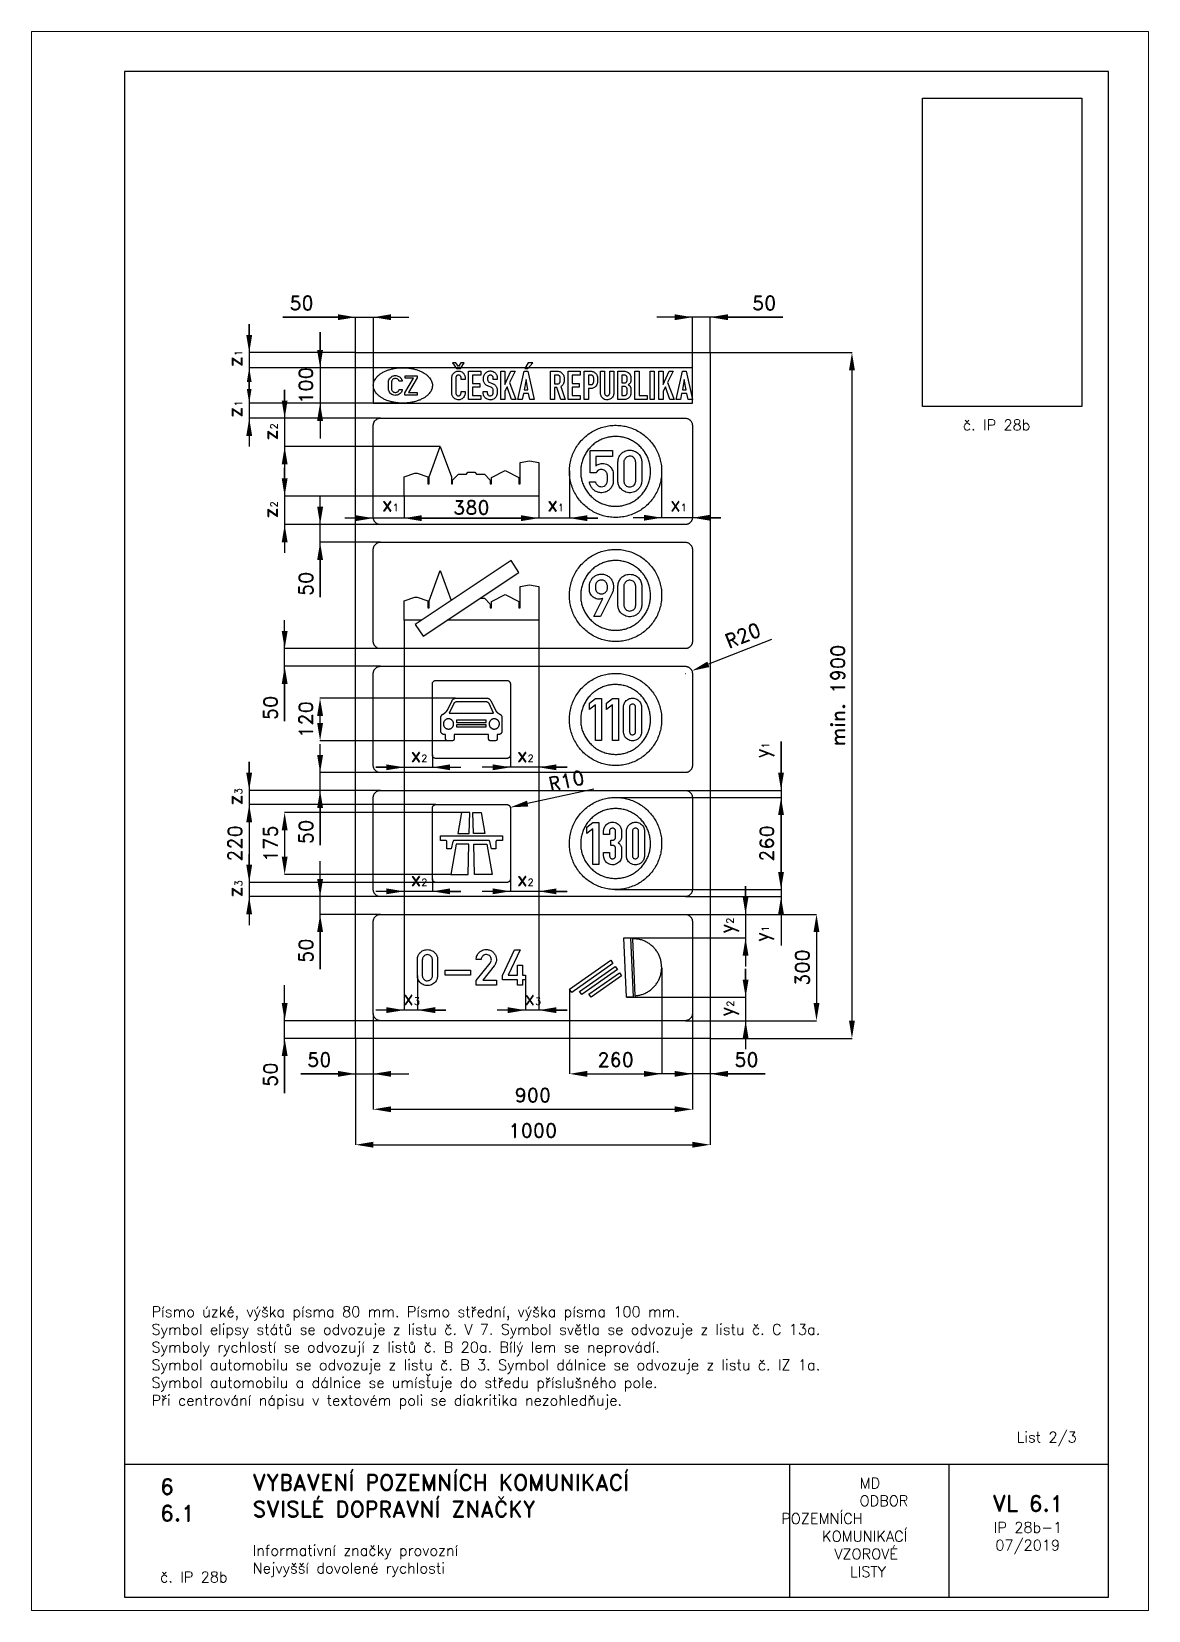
# Paper-space layout 'IP 28b-1-silniční-2' of a CAD drawing. Header units: millimetres. Extents: x 0 to 210, y 0 to 297.
# The model-space entities are those that its viewports show. They can reach past a viewport. Long polylines and large blocks are cut down to what shows.
import ezdxf

# ---------------------------------------------------------------- set-up
doc = ezdxf.new("R2010")
doc.units = ezdxf.units.MM
doc.header["$LTSCALE"] = 5
doc.linetypes.add('ACAD_ISO02W100', pattern=[15, 12, -3])
for name, color, linetype in [('Kóty', 2, 'Continuous'), ('Rozpiska', 7, 'Continuous'), ('Značka', 7, 'Continuous')]:
    doc.layers.add(name, color=color, linetype=linetype)
doc.layers.add('Rámeček', color=6, linetype='Continuous', plot=False)
doc.styles.get("Standard").update_dxf_attribs({"font": 'romand.shx', "height": 40})
doc.dimstyles.get("Standard").update_dxf_attribs({"dimtxt": 40, "dimasz": 50, "dimexe": 0.18, "dimexo": 0.0625, "dimgap": 20, "dimtad": 1, "dimdec": 0, "dimzin": 0, "dimdsep": 46, "dimtxsty": 'Standard', "dimcen": 0.09, "dimadec": 0, "dimazin": 0, "dimtfac": 1, "dimtdec": 0, "dimtofl": 0, "dimtmove": 0, "dimatfit": 3, "dimfxl": 1, "dimtolj": 1, "dimtzin": 0, "dimarcsym": 0})
picture_1 = doc.add_image_def('image2.png', size_in_pixel=(1182, 2286))

psp = doc.layouts.new('IP 28b-1-silniční-2')

# ---------------------------------------------------------------- texts
at = {"layer": 'Rozpiska', "color": 7, "attachment_point": 1}
for s, width, heights, insert, char_height in [('\\pi2.12224;{\\C6;č. IP 28b}', 18.9111, [2.67], (173, 224), 2), ('Písmo úzké, výška písma 80 mm. Písmo střední, výška písma 100 mm.\\PSymbol elipsy států se odvozuje z listu č. V 7. Symbol světla se odvozuje z listu č. C 13a.{\\H1.83333x; }\\PSymboly rychlostí se odvozují z listů č. B 20a. Bílý lem se neprovádí.{\\H1.55556x; }\\PSymbol automobilu se odvozuje z listu č. B 3. Symbol dálnice se odvozuje z listu č. IZ 1a.{\\H1.64815x; }\\PSymbol automobilu a dálnice se umísťuje do středu příslušného pole.{\\H1.61728x; }\\PPři centrování nápisu v textovém poli se diakritika nezohledňuje.{\\H1.62757x; }', 175.9956, [0], (22.56, 57.19), 2), ('List 2/3', 13.9221, [0], (185.21, 33.59), 2), ('6', 149.0422, [0], (24.17, 24.77), 3), ('{\\C6;VYBAVENÍ POZEMNÍCH KOMUNIKACÍ\\P}SVISLÉ DOPRAVNÍ ZNAČKY{\\H1.34524x; }', 149.0422, [0], (41.56, 25.56), 3), ('\\pi14.7414;{\\C6;MD\\P\\pi2.36044;}ODBOR POZEMNÍCH{\\H1.57143x; }\\P\\pi7.69378;KOMUNIKACÍ{\\H1.5x; }\\P\\pi9.97949;{\\C6;VZOROVÉ\\H1.47619x; \\H0.67742x;\\P\\pi12.93187;LISTY\\H1.26984x; }', 33.1018, [0], (140.95, 24.95), 2), ('\\pi1.03113;{\\H1.5x;\\C6;VL 6.1\\P\\pi1.26919;\\H0.66667x;IP 28b-1\\H1.66666x; \\H0.6x;\\P\\pi1.5549;07/2019\\H1.80159x; }', 16.0623, [0], (179.66, 21.61), 2), ('6.1', 149.0422, [0], (24.17, 19.78), 3), ('{\\C6;Informativní značky provozní\\P}Nejvyšší dovolené rychlosti{\\H1.83333x; }', 149.0422, [0], (41.56, 12.29), 2), ('{\\C6;č. IP 28b}', 15.8293, [2.67], (24.17, 7.28), 2)]:
    psp.add_mtext_dynamic_manual_height_columns(s, width=width, gutter_width=100, heights=heights, dxfattribs=dict(at, insert=insert, char_height=char_height))

msp = doc.modelspace()

# ---------------------------------------------------------------- texts
at = {"layer": 'Kóty', "char_height": 40, "attachment_point": 5}
for s, insert in [('\\A1;50', (2847.6, 2075)), ('\\A1;50', (4152.4, 2075)), ('\\A1;380', (3326.7, 1498)), ('\\A1;50', (2897.6, -60)), ('\\A1;50', (4102.4, -60))]:
    msp.add_mtext(s, dxfattribs=dict(at, insert=insert))
at = {"layer": 'Kóty', "char_height": 40, "attachment_point": 1, "rotation": 90}
for s, insert in [('z{\\H0.5x;1}', (2639.7, 1894.3)), ('z{\\H0.5x;1}', (2639.8, 1752)), ('z{\\H0.5x;2}', (2739.8, 1687.4)), ('z{\\H0.5x;2}', (2740, 1467.5)), ('y{\\H0.5x;1}', (4126.3, 790.8)), ('z{\\H0.5x;3}', (2639.7, 657.7)), ('z{\\H0.5x;3}', (2639.9, 397.9)), ('y{\\H0.5x;2}', (4026.4, 296.1)), ('y{\\H0.5x;1}', (4125.8, 273)), ('y{\\H0.5x;2}', (4026.7, 61.9))]:
    msp.add_mtext_dynamic_manual_height_columns(s, width=58.682, gutter_width=200, heights=[0], dxfattribs=dict(at, insert=insert))
at = {"layer": 'Kóty', "char_height": 40, "attachment_point": 5, "rotation": 90}
for s, insert in [('\\A1;100', (2859.8, 1842.5)), ('\\A1;50', (2860, 1282.6)), ('\\A1;50', (2760, 932.6)), ('\\A1;120', (2859.8, 900)), ('\\A1;50', (2860, 582.6)), ('\\A1;50', (2860, 247.6)), ('\\A1;50', (2760, -102.4))]:
    msp.add_mtext(s, dxfattribs=dict(at, insert=insert))
at = {"layer": 'Kóty', "char_height": 40, "attachment_point": 1}
for s, insert in [('x{\\H0.5x;1}', (3073.9, 1528)), ('x{\\H0.5x;1}', (3539.9, 1528)), ('x{\\H0.5x;1}', (3886.5, 1528)), ('x{\\H0.5x;2}', (3154.6, 820.3)), ('x{\\H0.5x;2}', (3454.6, 820.3)), ('x{\\H0.5x;2}', (3154.6, 470.3)), ('x{\\H0.5x;2}', (3454.6, 470.3)), ('x{\\H0.5x;3}', (3133.4, 135)), ('x{\\H0.5x;3}', (3475.6, 134.9))]:
    msp.add_mtext_dynamic_manual_height_columns(s, width=58.682, gutter_width=200, heights=[0], dxfattribs=dict(at, insert=insert))

# ---------------------------------------------------------------- blocks, each defined once
blk = doc.blocks.new('*D10')
at = {"layer": 'Defpoints', "color": 0, "transparency": 16777216}
for p in [(3863.4, 197.9), (3603.3, 138.8), (3863.4, -100)]:
    blk.add_point(p, dxfattribs=at)
at = {"layer": 'Kóty', "color": 0, "lineweight": -2, "transparency": 16777216}
for p, q in [((3863.4, 197.8), (3863.4, -100.2)), ((3603.3, 138.7), (3603.3, -100.2)), ((3653.3, -100), (3813.4, -100))]:
    blk.add_line(p, q, dxfattribs=at)
at = {"layer": 'Kóty', "color": 0, "transparency": 16777216}
for points in [[(3653.3, -91.7), (3653.3, -108.3), (3603.3, -100)], [(3813.4, -91.7), (3813.4, -108.3), (3863.4, -100)]]:
    blk.add_solid(points, dxfattribs=at)
at = {"layer": 'Kóty', "color": 0, "transparency": 16777216, "insert": (3733.4, -60), "char_height": 40, "attachment_point": 5}
blk.add_mtext('\\A1;260', dxfattribs=at)
blk = doc.blocks.new('*D11')
at = {"layer": 'Defpoints', "color": 0, "transparency": 16777216}
for p in [(3050, 70), (3950, 70), (3950, -200)]:
    blk.add_point(p, dxfattribs=at)
at = {"layer": 'Kóty', "color": 0, "lineweight": -2, "transparency": 16777216}
for p, q in [((3050, 69.9), (3050, -200.2)), ((3950, 69.9), (3950, -200.2)), ((3100, -200), (3900, -200))]:
    blk.add_line(p, q, dxfattribs=at)
at = {"layer": 'Kóty', "color": 0, "transparency": 16777216}
for points in [[(3100, -191.7), (3100, -208.3), (3050, -200)], [(3900, -191.7), (3900, -208.3), (3950, -200)]]:
    blk.add_solid(points, dxfattribs=at)
at = {"layer": 'Kóty', "color": 0, "transparency": 16777216, "insert": (3500, -160), "char_height": 40, "attachment_point": 5}
blk.add_mtext('\\A1;900', dxfattribs=at)
blk = doc.blocks.new('*D12')
at = {"layer": 'Defpoints', "color": 0, "transparency": 16777216}
for p in [(3000, 0), (4000, 0), (4000, -300)]:
    blk.add_point(p, dxfattribs=at)
at = {"layer": 'Kóty', "color": 0, "lineweight": -2, "transparency": 16777216}
for p, q in [((3000, -0.1), (3000, -300.2)), ((4000, -0.1), (4000, -300.2)), ((3050, -300), (3950, -300))]:
    blk.add_line(p, q, dxfattribs=at)
at = {"layer": 'Kóty', "color": 0, "transparency": 16777216}
for points in [[(3050, -291.7), (3050, -308.3), (3000, -300)], [(3950, -291.7), (3950, -308.3), (4000, -300)]]:
    blk.add_solid(points, dxfattribs=at)
at = {"layer": 'Kóty', "color": 0, "transparency": 16777216, "insert": (3500, -260), "char_height": 40, "attachment_point": 5}
blk.add_mtext('\\A1;1000', dxfattribs=at)
blk = doc.blocks.new('*D13')
at = {"layer": 'Defpoints', "color": 0, "transparency": 16777216}
for p in [(3930, 350), (3930, 50), (4300, 50)]:
    blk.add_point(p, dxfattribs=at)
at = {"layer": 'Kóty', "color": 0, "lineweight": -2, "transparency": 16777216}
for p, q in [((3930.1, 350), (4300.2, 350)), ((4300, 300), (4300, 100)), ((3930.1, 50), (4300.2, 50))]:
    blk.add_line(p, q, dxfattribs=at)
at = {"layer": 'Kóty', "color": 0, "transparency": 16777216}
for points in [[(4291.7, 300), (4308.3, 300), (4300, 350)], [(4291.7, 100), (4308.3, 100), (4300, 50)]]:
    blk.add_solid(points, dxfattribs=at)
at = {"layer": 'Kóty', "color": 0, "transparency": 16777216, "insert": (4260, 200), "char_height": 40, "attachment_point": 5, "rotation": 90}
blk.add_mtext('\\A1;300', dxfattribs=at)
blk = doc.blocks.new('*D14')
at = {"layer": 'Defpoints', "color": 0, "transparency": 16777216}
for p in [(3735, 680), (4200, 680), (3731.6, 420)]:
    blk.add_point(p, dxfattribs=at)
at = {"layer": 'Kóty', "color": 0, "lineweight": -2, "transparency": 16777216}
for p, q in [((3735.1, 680), (4200.2, 680)), ((4200, 470), (4200, 630)), ((3731.7, 420), (4200.2, 420))]:
    blk.add_line(p, q, dxfattribs=at)
at = {"layer": 'Kóty', "color": 0, "transparency": 16777216}
for points in [[(4191.7, 630), (4208.3, 630), (4200, 680)], [(4191.7, 470), (4208.3, 470), (4200, 420)]]:
    blk.add_solid(points, dxfattribs=at)
at = {"layer": 'Kóty', "color": 0, "transparency": 16777216, "insert": (4160, 550), "char_height": 40, "attachment_point": 5, "rotation": 90}
blk.add_mtext('\\A1;260', dxfattribs=at)
blk = doc.blocks.new('*D15')
at = {"layer": 'Defpoints', "color": 0, "transparency": 16777216}
for p in [(4000, 1935), (4000, 0), (4400, 0)]:
    blk.add_point(p, dxfattribs=at)
at = {"layer": 'Kóty', "color": 0, "lineweight": -2, "transparency": 16777216}
for p, q in [((4000.1, 1935), (4400.2, 1935)), ((4400, 1885), (4400, 50)), ((4000.1, 0), (4400.2, 0))]:
    blk.add_line(p, q, dxfattribs=at)
at = {"layer": 'Kóty', "color": 0, "transparency": 16777216}
for points in [[(4391.7, 1885), (4408.3, 1885), (4400, 1935)], [(4391.7, 50), (4408.3, 50), (4400, 0)]]:
    blk.add_solid(points, dxfattribs=at)
at = {"layer": 'Kóty', "color": 0, "transparency": 16777216, "insert": (4360, 967.5), "char_height": 40, "attachment_point": 5, "rotation": 90}
blk.add_mtext('\\A1;min. 1900', dxfattribs=at)
blk = doc.blocks.new('*D16')
at = {"layer": 'Defpoints', "color": 0, "transparency": 16777216}
for p in [(3930, 1030), (3948.6, 1037.3)]:
    blk.add_point(p, dxfattribs=at)
at = {"layer": 'Kóty', "color": 0, "lineweight": -2, "transparency": 16777216}
for p, q in [((4172.8, 1125.5), (3995.1, 1055.6)), ((3929.9, 1030), (3930.1, 1030)), ((3930, 1029.9), (3930, 1030.1))]:
    blk.add_line(p, q, dxfattribs=at)
at = {"layer": 'Kóty', "color": 0, "transparency": 16777216}
blk.add_solid([(3992.1, 1063.4), (3998.2, 1047.9), (3948.6, 1037.3)], dxfattribs=at)
at = {"layer": 'Kóty', "color": 0, "transparency": 16777216, "insert": (4092.6, 1137), "char_height": 40, "attachment_point": 5, "rotation": 21.4769}
blk.add_mtext('\\A1;R20', dxfattribs=at)
blk = doc.blocks.new('*D17')
at = {"layer": 'Defpoints', "color": 0, "transparency": 16777216}
for p in [(3299.2, 637.5), (2800, 462.5), (3268.3, 462.5)]:
    blk.add_point(p, dxfattribs=at)
at = {"layer": 'Kóty', "color": 0, "lineweight": -2, "transparency": 16777216}
for p, q in [((3299.1, 637.5), (2799.8, 637.5)), ((2800, 587.5), (2800, 512.5)), ((3268.3, 462.5), (2799.8, 462.5))]:
    blk.add_line(p, q, dxfattribs=at)
at = {"layer": 'Kóty', "color": 0, "transparency": 16777216}
for points in [[(2791.7, 587.5), (2808.3, 587.5), (2800, 637.5)], [(2791.7, 512.5), (2808.3, 512.5), (2800, 462.5)]]:
    blk.add_solid(points, dxfattribs=at)
at = {"layer": 'Kóty', "color": 0, "transparency": 16777216, "insert": (2760, 550), "char_height": 40, "attachment_point": 5, "rotation": 90}
blk.add_mtext('\\A1;175', dxfattribs=at)
blk = doc.blocks.new('*D18')
at = {"layer": 'Defpoints', "color": 0, "transparency": 16777216}
for p in [(3226.7, 660), (2700, 440), (3226.7, 440)]:
    blk.add_point(p, dxfattribs=at)
at = {"layer": 'Kóty', "color": 0, "lineweight": -2, "transparency": 16777216}
for p, q in [((3226.6, 660), (2699.8, 660)), ((2700, 610), (2700, 490)), ((3226.6, 440), (2699.8, 440))]:
    blk.add_line(p, q, dxfattribs=at)
at = {"layer": 'Kóty', "color": 0, "transparency": 16777216}
for points in [[(2691.7, 610), (2708.3, 610), (2700, 660)], [(2691.7, 490), (2708.3, 490), (2700, 440)]]:
    blk.add_solid(points, dxfattribs=at)
at = {"layer": 'Kóty', "color": 0, "transparency": 16777216, "insert": (2660, 550), "char_height": 40, "attachment_point": 5, "rotation": 90}
blk.add_mtext('\\A1;220', dxfattribs=at)
blk = doc.blocks.new('*D19')
at = {"layer": 'Defpoints', "color": 0, "transparency": 16777216}
for p in [(3426.7, 650), (3436.4, 652.1)]:
    blk.add_point(p, dxfattribs=at)
at = {"layer": 'Kóty', "color": 0, "lineweight": -2, "transparency": 16777216}
for p, q in [((3671.9, 703.1), (3485.3, 662.7)), ((3426.6, 650), (3426.8, 650)), ((3426.7, 649.9), (3426.7, 650.1))]:
    blk.add_line(p, q, dxfattribs=at)
at = {"layer": 'Kóty', "color": 0, "transparency": 16777216}
blk.add_solid([(3483.5, 670.8), (3487.1, 654.5), (3436.4, 652.1)], dxfattribs=at)
at = {"layer": 'Kóty', "color": 0, "transparency": 16777216, "insert": (3594.6, 727.2), "char_height": 40, "attachment_point": 5, "rotation": 12.2048}
blk.add_mtext('\\A1;R10', dxfattribs=at)

# ---------------------------------------------------------------- dimensions: what is measured, and where the dimension line sits
at = {"layer": 'Kóty'}
dim = msp.add_linear_dim(base=(4400, 0), p1=(4000, 1935), p2=(4000, 0), angle=90, text='min. 1900', dimstyle='Standard', dxfattribs=at)
dim.commit()
dim.dimension.update_dxf_attribs({"geometry": '*D15', "text_midpoint": (4360, 967.5)})
for center, mpoint, picture, middle in [((3930, 1030), (3948.6, 1037.3), '*D16', (4092.6, 1137)), ((3426.7, 650), (3436.4, 652.1), '*D19', (3603.1, 688.2))]:
    dim = msp.add_radius_dim(center=center, mpoint=mpoint, dimstyle='Standard', dxfattribs=at)
    dim.commit()
    dim.dimension.update_dxf_attribs({"geometry": picture, "text_midpoint": middle})
for base, p1, p2, picture, middle in [((4200, 680), (3731.6, 420), (3735, 680), '*D14', (4160, 550)), ((2700, 440), (3226.7, 660), (3226.7, 440), '*D18', (2660, 550)), ((2800, 462.5), (3299.2, 637.5), (3268.3, 462.5), '*D17', (2760, 550)), ((4300, 50), (3930, 350), (3930, 50), '*D13', (4260, 200))]:
    dim = msp.add_linear_dim(base=base, p1=p1, p2=p2, angle=90, dimstyle='Standard', dxfattribs=at)
    dim.commit()
    dim.dimension.update_dxf_attribs({"geometry": picture, "text_midpoint": middle})
for base, p1, p2, picture, middle in [((3863.4, -100), (3603.3, 138.8), (3863.4, 197.9), '*D10', (3733.4, -60)), ((3950, -200), (3050, 70), (3950, 70), '*D11', (3500, -160)), ((4000, -300), (3000, 0), (4000, 0), '*D12', (3500, -260))]:
    dim = msp.add_linear_dim(base=base, p1=p1, p2=p2, dimstyle='Standard', dxfattribs=at)
    dim.commit()
    dim.dimension.update_dxf_attribs({"geometry": picture, "text_midpoint": middle})

# ---------------------------------------------------------------- linework, layer by layer
at = {"layer": 'Kóty'}
for p, q in [((2700, 2015), (2700, 1670)), ((2700, 1975), (2700, 2015)), ((2795.2, 2035), (3150.1, 2035)), ((2950, 2035), (2795.2, 2035)), ((3000, 1935.1), (3000, 2035.2)), ((3050.1, 1839.9), (3050.1, 2035.2)), ((4204.8, 2035), (3850, 2035)), ((3950, 1802.6), (3950, 2035.2)), ((4000, 1935.1), (4000, 2035.2)), ((4050, 2035), (4204.8, 2035)), ((2899.8, 1942.5), (2899.8, 1992.5)), ((2899.8, 1992.5), (2899.8, 1692.5)), ((2999.9, 1935), (2699.8, 1935)), ((3134.4, 1892.5), (2699.8, 1892.5)), ((2700, 1832.5), (2700, 1872.5)), ((3134.4, 1892.5), (2899.6, 1892.5)), ((2700, 1852.5), (2700, 1812.5)), ((2800, 1830), (2800, 1370)), ((2800, 1790), (2800, 1830)), ((3132.2, 1792.5), (2699.8, 1792.5)), ((3137.6, 1792.5), (2899.6, 1792.5)), ((3069.9, 1750), (2699.8, 1750)), ((3069.9, 1750), (2799.8, 1750)), ((3238.9, 1670), (2799.8, 1670)), ((2800, 1630), (2800, 1590)), ((2800, 1570), (2800, 1610)), ((3603.3, 1601.6), (3603.3, 1467.8)), ((3863.3, 1598.2), (3863.3, 1469)), ((3136.6, 1530), (2799.8, 1530)), ((2900, 1245.2), (2900, 1530)), ((3136.7, 1529.9), (3136.7, 1467.8)), ((3136.7, 1529.9), (3136.7, 1467.8)), ((3516.7, 1529.9), (3516.7, 1467.8)), ((3516.7, 1529.9), (3516.7, 1467.8)), ((3069.9, 1450), (2799.8, 1450)), ((3069.9, 1450), (2899.8, 1450)), ((3683.3, 1468), (2970, 1468)), ((3050, 1469.9), (3050, 1467.8)), ((3176.7, 1468), (3216.7, 1468)), ((3186.7, 1468), (3466.7, 1468)), ((3476.7, 1468), (3436.7, 1468)), ((3643.3, 1468), (3683.3, 1468)), ((4030, 1469.2), (3783.3, 1469.2)), ((3950, 1469.9), (3950, 1469)), ((3990, 1469.2), (4030, 1469.2)), ((3069.9, 1400), (2899.8, 1400)), ((2900, 1360), (2900, 1245.2)), ((2800, 895.2), (2800, 1180)), ((3136.7, 1179.9), (3136.7, 764.8)), ((3136.7, 1179.9), (3136.7, 414.8)), ((3136.7, 1179.9), (3136.7, 79.6)), ((3516.7, 1179.9), (3516.7, 764.8)), ((3516.7, 1179.9), (3516.7, 414.8)), ((3516.7, 1179.9), (3516.7, 79.5)), ((3069.9, 1100), (2799.8, 1100)), ((3069.9, 1050), (2799.8, 1050)), ((2800, 1010), (2800, 895.2)), ((3282.3, 960), (2899.6, 960)), ((2899.8, 890), (2899.8, 910)), ((3266, 840), (2899.6, 840)), ((2900, 545.2), (2900, 830)), ((4200, 740), (4200, 837.6)), ((4200, 837.6), (4200, 262.4)), ((2699.8, 780), (2699.8, 320)), ((2699.8, 740), (2699.8, 780)), ((3096.7, 765), (3056.7, 765)), ((3056.7, 765), (3296.7, 765)), ((3216.7, 799.9), (3216.7, 764.8)), ((3596.7, 765), (3356.7, 765)), ((3436.7, 799.9), (3436.7, 764.8)), ((3556.7, 765), (3596.7, 765)), ((3069.9, 750), (2899.8, 750)), ((3069.9, 700), (2699.6, 700)), ((3069.9, 700), (2899.8, 700)), ((3735.1, 680), (4200.2, 680)), ((3930.1, 700), (4200.2, 700)), ((3226.6, 660), (2699.6, 660)), ((2900, 660), (2900, 545.2)), ((4200, 640), (4200, 600)), ((2699.8, 620), (2699.8, 580)), ((2699.8, 480), (2699.8, 520)), ((2900, 195.2), (2900, 500)), ((4200, 460), (4200, 500)), ((3216.7, 449.9), (3216.7, 414.8)), ((3436.7, 449.9), (3436.7, 414.8)), ((3226.6, 440), (2699.6, 440)), ((3296.7, 415), (3056.7, 415)), ((3256.7, 415), (3296.7, 415)), ((3596.7, 415), (3356.7, 415)), ((3556.7, 415), (3596.7, 415)), ((3731.7, 420), (4200.2, 420)), ((4100, 430), (4100, 203.4)), ((4100, 390), (4100, 430)), ((3069.9, 400), (2699.6, 400)), ((3069.9, 400), (2899.8, 400)), ((3930.1, 400), (4200.2, 400)), ((3069.9, 350), (2899.8, 350)), ((3930.1, 350), (4100.2, 350)), ((2900, 300), (2900, 195.2)), ((3757, 283.4), (4100.2, 283.4)), ((4100.2, 196), (4100.2, -30)), ((4100.2, 156), (4100.2, 196)), ((2800, -154.8), (2800, 150)), ((3174.5, 178), (3174.5, 79.6)), ((3478.9, 165), (3478.9, 79.5)), ((3764.4, 116), (4100.4, 116)), ((3069.9, 50), (2799.8, 50)), ((3050, 69.9), (3050, -100.2)), ((3254.5, 79.8), (3056.7, 79.8)), ((3214.5, 79.8), (3254.5, 79.8)), ((3596.7, 79.7), (3398.9, 79.7)), ((3556.7, 79.7), (3596.7, 79.7)), ((3930.1, 50), (4100.4, 50)), ((3950, 69.9), (3950, -100.2)), ((2999.9, 0), (2799.8, 0)), ((3000, -0.1), (3000, -100.2)), ((4000, -0.1), (4000, -100.2)), ((2800, -50), (2800, -154.8)), ((2845.2, -100), (3150, -100)), ((2950, -100), (2845.2, -100)), ((4154.8, -100), (3850, -100)), ((4050, -100), (4154.8, -100))]:
    msp.add_line(p, q, dxfattribs=at)
for points in [[(2950, 2043.3), (2950, 2026.7), (3000, 2035)], [(3100.1, 2043.3), (3100.1, 2026.7), (3050.1, 2035)], [(3900, 2043.3), (3900, 2026.7), (3950, 2035)], [(4050, 2043.3), (4050, 2026.7), (4000, 2035)], [(2691.7, 1985), (2708.3, 1985), (2700, 1935)], [(2891.5, 1942.5), (2908.2, 1942.5), (2899.8, 1892.5)], [(2693.3, 1852.5), (2706.7, 1852.5), (2700, 1892.5)], [(2693.3, 1832.5), (2706.7, 1832.5), (2700, 1792.5)], [(2791.7, 1800), (2808.3, 1800), (2800, 1750)], [(2891.5, 1742.5), (2908.2, 1742.5), (2899.8, 1792.5)], [(2691.7, 1700), (2708.3, 1700), (2700, 1750)], [(2791.7, 1620), (2808.3, 1620), (2800, 1670)], [(2791.7, 1580), (2808.3, 1580), (2800, 1530)], [(2891.7, 1500), (2908.3, 1500), (2900, 1450)], [(3000, 1476.3), (3000, 1459.7), (3050, 1468)], [(3186.7, 1476.3), (3186.7, 1459.7), (3136.7, 1468)], [(3466.7, 1476.3), (3466.7, 1459.7), (3516.7, 1468)], [(3653.3, 1476.3), (3653.3, 1459.7), (3603.3, 1468)], [(3813.3, 1477.5), (3813.3, 1460.9), (3863.3, 1469.2)], [(4000, 1477.5), (4000, 1460.9), (3950, 1469.2)], [(2791.7, 1400), (2808.3, 1400), (2800, 1450)], [(2891.7, 1350), (2908.3, 1350), (2900, 1400)], [(2791.7, 1150), (2808.3, 1150), (2800, 1100)], [(2791.7, 1000), (2808.3, 1000), (2800, 1050)], [(2891.5, 910), (2908.2, 910), (2899.8, 960)], [(2891.7, 890), (2908.3, 890), (2900, 840)], [(2891.7, 800), (2908.3, 800), (2900, 750)], [(3086.7, 773.3), (3086.7, 756.7), (3136.7, 765)], [(3266.7, 773.3), (3266.7, 756.7), (3216.7, 765)], [(3386.7, 773.3), (3386.7, 756.7), (3436.7, 765)], [(3566.7, 773.3), (3566.7, 756.7), (3516.7, 765)], [(2691.5, 750), (2708.2, 750), (2699.8, 700)], [(4191.7, 750), (4208.3, 750), (4200, 700)], [(2891.7, 650), (2908.3, 650), (2900, 700)], [(2891.7, 450), (2908.3, 450), (2900, 400)], [(3086.7, 423.3), (3086.7, 406.7), (3136.7, 415)], [(3266.7, 423.3), (3266.7, 406.7), (3216.7, 415)], [(3386.7, 423.3), (3386.7, 406.7), (3436.7, 415)], [(3566.7, 423.3), (3566.7, 406.7), (3516.7, 415)], [(2691.5, 350), (2708.2, 350), (2699.8, 400)], [(4091.7, 400), (4108.3, 400), (4100, 350)], [(4191.7, 350), (4208.3, 350), (4200, 400)], [(2891.7, 300), (2908.3, 300), (2900, 350)], [(4091.7, 233.4), (4108.3, 233.4), (4100, 283.4)], [(4091.8, 166), (4108.5, 166), (4100.2, 116)], [(2791.7, 100), (2808.3, 100), (2800, 50)], [(3086.7, 88.2), (3086.7, 71.5), (3136.7, 79.8)], [(3224.5, 88.2), (3224.5, 71.5), (3174.5, 79.8)], [(3428.9, 88.1), (3428.9, 71.4), (3478.9, 79.7)], [(3566.7, 88.1), (3566.7, 71.4), (3516.7, 79.7)], [(4091.8, 0), (4108.5, 0), (4100.2, 50)], [(2791.7, -50), (2808.3, -50), (2800, 0)], [(2950, -91.7), (2950, -108.3), (3000, -100)], [(3100, -91.7), (3100, -108.3), (3050, -100)], [(3900, -91.7), (3900, -108.3), (3950, -100)], [(4050, -91.7), (4050, -108.3), (4000, -100)]]:
    msp.add_solid(points, dxfattribs=at)
at = {"layer": 'Značka', "color": 5}
for points in [[(3000, 0), (3000, 1935), (4000, 1935), (4000, 0), (3000, 0)], [(3284.6, 1890.1), (3295.6, 1890.1), (3306.3, 1906), (3297, 1905.9), (3289.9, 1896.1), (3283.1, 1905.9), (3273.7, 1905.9), (3284.6, 1890.1)], [(3318.8, 1802.5), (3318.8, 1882.5), (3353.1, 1882.5), (3353.1, 1871.9), (3330.2, 1871.9), (3330.2, 1848.3), (3350.2, 1848.3), (3350.2, 1837.6), (3330.2, 1837.6), (3330.2, 1813.9), (3353.1, 1813.9), (3353.1, 1802.5), (3318.8, 1802.5)], [(3409.5, 1802.5), (3409.5, 1882.5), (3420.9, 1882.5), (3420.9, 1845.4), (3438.2, 1882.5), (3449.7, 1882.5), (3433.8, 1850.4), (3452.4, 1802.5), (3440.2, 1802.5), (3427.4, 1838.2), (3420.9, 1826.1), (3420.9, 1802.5), (3409.5, 1802.5)], [(3458.1, 1802.5), (3475.8, 1882.5), (3485.8, 1882.5), (3503.7, 1802.5), (3491.5, 1802.5), (3488.2, 1819.6), (3473.3, 1819.6), (3470.1, 1802.5), (3458.1, 1802.5)], [(3477.6, 1890.1), (3485.9, 1890.1), (3500, 1905.9), (3486.7, 1905.9), (3477.6, 1890.1)], [(3599.6, 1802.5), (3599.6, 1882.5), (3633.8, 1882.5), (3633.8, 1871.9), (3610.9, 1871.9), (3610.9, 1848.3), (3631, 1848.3), (3631, 1837.6), (3610.9, 1837.6), (3610.9, 1813.9), (3633.8, 1813.9), (3633.8, 1802.5), (3599.6, 1802.5)], [(3788.1, 1802.5), (3788.1, 1882.5), (3799.5, 1882.5), (3799.5, 1813.8), (3822.4, 1813.8), (3822.4, 1802.5), (3788.1, 1802.5)], [(3831.1, 1802.5), (3831.1, 1882.5), (3842.5, 1882.5), (3842.5, 1802.5), (3831.1, 1802.5)], [(3855.8, 1802.5), (3855.8, 1882.5), (3867.2, 1882.5), (3867.2, 1845.4), (3884.5, 1882.5), (3896, 1882.5), (3880.1, 1850.4), (3898.7, 1802.5), (3886.5, 1802.5), (3873.7, 1838.2), (3867.2, 1826.1), (3867.2, 1802.5), (3855.8, 1802.5)], [(3904.3, 1802.5), (3922.1, 1882.5), (3932.1, 1882.5), (3950, 1802.5), (3937.8, 1802.5), (3934.5, 1819.6), (3919.6, 1819.6), (3916.4, 1802.5), (3904.3, 1802.5)], [(3138.6, 1815), (3138.6, 1821.9), (3163.6, 1862.6), (3139.6, 1862.6), (3139.6, 1870), (3174, 1870), (3174, 1863.5), (3148.9, 1822.9), (3174, 1822.9), (3174, 1815), (3138.6, 1815)], [(3475.4, 1830.4), (3486.3, 1830.4), (3480.8, 1859.6), (3475.4, 1830.4)], [(3921.7, 1830.4), (3932.6, 1830.4), (3927.1, 1859.6), (3921.7, 1830.4)], [(3136.7, 1530), (3136.7, 1585), (3166.9, 1595), (3173.9, 1595), (3204.2, 1585), (3204.2, 1565), (3207.7, 1565), (3207.7, 1585), (3238.9, 1670), (3270.2, 1585), (3270.2, 1565), (3273.7, 1565), (3273.7, 1575), (3290.2, 1592.5), (3312.7, 1592.5), (3316.7, 1597.5), (3336.7, 1597.5), (3340.7, 1592.5), (3363.2, 1592.5), (3379.7, 1575), (3379.7, 1565), (3383.2, 1565), (3383.2, 1582.5), (3421.9, 1602.5), (3460.7, 1582.5), (3460.7, 1565), (3464.2, 1565), (3464.2, 1625), (3490.4, 1630), (3516.7, 1625), (3516.7, 1530), (3136.7, 1530)], [(3136.7, 1180), (3136.7, 1235), (3166.9, 1245), (3173.9, 1245), (3204.2, 1235), (3204.2, 1215), (3207.7, 1215), (3207.7, 1235), (3238.9, 1320), (3269.8, 1235.9)], [(3351.8, 1242.5), (3363.2, 1242.5), (3379.7, 1225), (3379.7, 1215), (3383.2, 1215), (3383.2, 1232.5), (3421.9, 1252.5), (3460.7, 1232.5), (3460.7, 1215), (3464.2, 1215), (3464.2, 1275), (3490.4, 1280), (3516.7, 1275), (3516.7, 1180), (3258, 1180)], [(3185.8, 1180), (3136.7, 1180)], [(3389.4, 917.7), (3376.6, 945.1), (3376.2, 945.6), (3375.8, 946), (3375.1, 946.7), (3374.3, 947.4), (3373.6, 947.8), (3372.9, 948.2), (3372.1, 948.6), (3371.3, 948.9), (3370.6, 949.2), (3369.8, 949.4), (3369, 949.5), (3368.2, 949.6), (3367.6, 949.6), (3367, 949.6), (3286.4, 949.6), (3285.6, 949.6), (3284.9, 949.5), (3284.1, 949.5), (3283.4, 949.3), (3282.6, 949.2), (3281.9, 948.9), (3281.2, 948.6), (3280.4, 948.2), (3279.6, 947.8), (3278.9, 947.3), (3278.1, 946.6), (3277.4, 945.8), (3277.1, 945.5), (3276.8, 945.1), (3264, 917.7), (3389.4, 917.7)], [(3368.5, 891.2), (3368.5, 897.7), (3284.8, 897.7), (3284.8, 891.2), (3368.5, 891.2)], [(3368.5, 878.8), (3368.5, 884.9), (3284.8, 884.9), (3284.8, 878.8), (3368.5, 878.8)], [(3764.3, 116), (3757, 283.4), (3775.9, 284.2), (3783.2, 116.8), (3764.3, 116)], [(3456.5, 150), (3456.5, 165.1), (3414.7, 165.1), (3414.7, 177.6), (3448.6, 249.9), (3464.7, 249.9), (3430.8, 178.5), (3456.5, 178.5), (3456.5, 207), (3470.8, 207), (3470.8, 178.5), (3478.9, 178.5), (3478.9, 165.1), (3470.8, 165.1), (3470.8, 150), (3456.5, 150)], [(3252.6, 178.6), (3252.6, 192.9), (3324, 192.9), (3324, 178.6), (3252.6, 178.6)], [(3609.5, 130), (3603.3, 138.8), (3719.8, 220.4), (3726, 211.6), (3609.5, 130)], [(3638, 123.9), (3631.9, 132.7), (3732.1, 202.8), (3738.3, 194.1), (3638, 123.9)], [(3664.1, 116), (3658, 124.8), (3744.4, 185.3), (3750.5, 176.5), (3664.1, 116)]]:
    msp.add_lwpolyline(points, dxfattribs=at)
for points in [[(3216.7, 1842.5), (3216.7, 1842.2, -0.002844), (3216.7, 1841.8, -0.053698), (3215.8, 1835.2, -0.053168), (3213.5, 1828.9, -0.053728), (3209.8, 1822.5, -0.040656), (3205, 1816.9, -0.036842), (3198.6, 1811.3, -0.030777), (3191.5, 1806.7, -0.029208), (3183, 1802.3, -0.024842), (3174.1, 1798.9, -0.023704), (3164.1, 1796, -0.021658), (3153.8, 1794, -0.021223), (3143.1, 1792.8, -0.020609), (3132.2, 1792.5, -0.020612), (3121.4, 1793, -0.021374), (3110.7, 1794.4, -0.021872), (3100.6, 1796.5, -0.024174), (3090.7, 1799.5, -0.02529), (3082, 1803.1, -0.029683), (3073.6, 1807.6, -0.031598), (3066.8, 1812.4, -0.038842), (3060.6, 1818.1, -0.041401), (3056, 1823.8, -0.051352), (3052.6, 1830.2, -0.052636), (3050.6, 1836.5, -0.057802), (3050, 1843.1, -0.057725), (3050.9, 1849.8, -0.051513), (3053.1, 1856.1, -0.050019), (3056.9, 1862.4, -0.040198), (3061.7, 1868.1, -0.037658), (3068.1, 1873.6, -0.030782), (3075.2, 1878.3, -0.028965), (3083.7, 1882.7, -0.024819), (3092.6, 1886.1, -0.023785), (3102.6, 1889, -0.021669), (3112.8, 1891, -0.021208), (3123.6, 1892.2, -0.020599), (3134.4, 1892.5, -0.020623), (3145.2, 1892, -0.021362), (3156, 1890.6, -0.021884), (3166.1, 1888.5, -0.024171), (3175.9, 1885.5, -0.02529), (3184.7, 1881.9, -0.029667), (3193, 1877.4, -0.031598), (3199.9, 1872.6, -0.038936), (3206, 1866.9, -0.041428), (3210.6, 1861.2, -0.050812), (3214.1, 1854.8, -0.050082), (3216, 1848.8, -0.057343), (3216.7, 1842.5)], [(3308.8, 1825.3), (3308.8, 1819.8), (3308.8, 1819.5), (3308.8, 1819.2, -0.05839), (3308.5, 1816.4, -0.043543), (3307.5, 1813.7, -0.074597), (3304.6, 1808.7, -0.081624), (3300.3, 1804.8, -0.069959), (3296, 1802.7, -0.069196), (3291.4, 1801.8, -0.086269), (3285.3, 1802.4, -0.086675), (3279.8, 1805, -0.070125), (3276.1, 1808.2, -0.067922), (3273.5, 1812.3, -0.047385), (3272.3, 1815.4, -0.05088), (3271.7, 1818.6), (3271.6, 1819), (3271.6, 1819.4), (3271.6, 1865), (3271.6, 1865.3), (3271.7, 1865.5, -0.025642), (3272, 1868.2, -0.037682), (3272.7, 1870.9, -0.078234), (3275.1, 1875.6, -0.077456), (3278.8, 1879.3, -0.055495), (3282, 1881.3, -0.051674), (3285.4, 1882.6, -0.050436), (3289.1, 1883.2, -0.052907), (3292.8, 1883, -0.065991), (3297.3, 1881.8, -0.064104), (3301.3, 1879.5, -0.055944), (3304.2, 1876.9, -0.058591), (3306.5, 1873.7, -0.054986), (3308, 1870.1, -0.05029), (3308.8, 1866.4), (3308.8, 1866), (3308.8, 1865.5), (3308.8, 1859.7), (3297.4, 1859.7), (3297.4, 1865), (3297.4, 1865.4), (3297.4, 1865.7, 0.065469), (3296.9, 1867.3, 0.058052), (3296.1, 1868.7, 0.075666), (3294.7, 1870.3, 0.082047), (3292.8, 1871.4, 0.10312), (3290, 1871.9, 0.106191), (3287.3, 1871.3, 0.080108), (3285.6, 1870.2, 0.07413), (3284.3, 1868.6, 0.056545), (3283.5, 1867.2, 0.053187), (3283.1, 1865.6), (3283.1, 1865.3), (3283, 1865), (3283, 1820.4), (3283, 1820.2), (3283.1, 1819.9, 0.059874), (3283.4, 1818.1, 0.064037), (3284.2, 1816.5, 0.083816), (3285.7, 1814.7, 0.087776), (3287.7, 1813.6, 0.089741), (3290, 1813.1, 0.08916), (3292.4, 1813.5, 0.078267), (3294.2, 1814.4, 0.073497), (3295.7, 1815.8, 0.068917), (3296.8, 1817.5, 0.069952), (3297.3, 1819.4), (3297.4, 1819.7), (3297.4, 1820), (3297.4, 1825.3), (3308.8, 1825.3)], [(3371.5, 1825.4), (3371.5, 1821.1), (3371.5, 1820.9), (3371.6, 1820.7, 0.067818), (3372.1, 1818.4, 0.080259), (3373.2, 1816.3, 0.070789), (3374.6, 1814.9, 0.068527), (3376.2, 1813.9, 0.07227), (3378.4, 1813.3), (3380.6, 1813.2), (3382.8, 1813.7, 0.080503), (3384.8, 1814.7, 0.082149), (3386.4, 1816.3, 0.072828), (3387.5, 1818.4), (3387.7, 1819.1), (3387.9, 1819.8), (3387.9, 1820.1), (3388, 1820.4), (3388, 1829.7), (3388, 1830.1), (3387.9, 1830.4, 0.057509), (3387.7, 1831.8, 0.041281), (3387.2, 1833.1), (3386.4, 1834.3), (3385.5, 1835.4), (3384.8, 1836), (3384, 1836.5), (3383.7, 1836.7), (3383.3, 1836.8), (3372.9, 1841), (3372.6, 1841.1), (3372.4, 1841.2), (3370.5, 1842.1), (3368.8, 1843.3, -0.04763), (3365.9, 1845.8, -0.053364), (3363.6, 1848.9, -0.061632), (3361.8, 1852.8, -0.062519), (3360.9, 1857), (3360.9, 1857.3), (3360.9, 1857.7), (3360.9, 1864.5, -0.002659), (3360.9, 1865, -0.007925), (3360.9, 1865.6, -0.052102), (3361.4, 1868.6, -0.041814), (3362.4, 1871.5, -0.059286), (3364.8, 1875.6, -0.064916), (3368, 1878.9, -0.070463), (3372.3, 1881.6, -0.06902), (3377.2, 1883, -0.059165), (3381.4, 1883.3, -0.059474), (3385.6, 1882.5, -0.073662), (3390.5, 1880.2, -0.072372), (3394.6, 1876.7, -0.058736), (3397.2, 1873.1, -0.059717), (3398.8, 1869.1, -0.025326), (3399.2, 1867.4, -0.025603), (3399.4, 1865.6), (3399.5, 1865.2), (3399.5, 1864.9), (3399.5, 1859.7), (3388.1, 1859.7), (3388.1, 1864), (3388.1, 1864.2), (3388, 1864.4, 0.026926), (3387.8, 1865.8, 0.049657), (3387.4, 1867.2, 0.084161), (3386.2, 1869, 0.070694), (3384.5, 1870.4, 0.066963), (3382.7, 1871.3, 0.070661), (3380.6, 1871.7, 0.096828), (3377.7, 1871.3, 0.097787), (3375.1, 1869.9, 0.080362), (3373.5, 1868.2, 0.088293), (3372.6, 1866.1), (3372.4, 1865.4), (3372.3, 1864.6), (3372.3, 1864.3), (3372.3, 1864.1), (3372.3, 1858.9), (3372.3, 1858.7), (3372.3, 1858.5, 0.043558), (3372.6, 1857, 0.048674), (3373.1, 1855.5), (3373.9, 1854.2), (3374.9, 1853.1), (3375.5, 1852.6), (3376.2, 1852.1), (3376.5, 1852), (3376.7, 1851.8), (3385.4, 1848.4), (3385.6, 1848.2), (3385.9, 1848.1), (3387.8, 1847.3), (3389.6, 1846.4), (3391.9, 1845), (3393.9, 1843.2, -0.042567), (3396, 1840.6, -0.047715), (3397.7, 1837.7, -0.04735), (3398.8, 1834.6, -0.041064), (3399.4, 1831.3), (3399.4, 1831), (3399.4, 1830.7), (3399.4, 1820.6), (3399.4, 1820.4), (3399.4, 1820.1, -0.015265), (3399.1, 1817.9, -0.028885), (3398.6, 1815.7, -0.069947), (3396.8, 1811.3, -0.066408), (3393.8, 1807.6, -0.060056), (3390.5, 1804.8, -0.058479), (3386.6, 1802.9, -0.0603), (3382.1, 1801.8, -0.058871), (3377.6, 1801.9, -0.077495), (3371.7, 1803.4, -0.082871), (3366.6, 1806.6, -0.070866), (3363.2, 1810.4, -0.0727), (3361.1, 1814.8, -0.034905), (3360.4, 1817.3, -0.026617), (3360.1, 1819.8), (3360.1, 1820.1), (3360.1, 1820.4), (3360.1, 1825.4), (3371.5, 1825.4)], [(3549.4, 1802.5), (3549.4, 1882.5), (3570.4, 1882.5), (3570.9, 1882.5), (3571.5, 1882.5, -0.083798), (3576.1, 1881.5, -0.068655), (3580.2, 1879.1, -0.068531), (3583.9, 1875.6, -0.072065), (3586.5, 1871.4, -0.037603), (3587.4, 1868.8, -0.030313), (3588, 1866.1), (3588, 1865.8), (3588.1, 1865.4), (3588.1, 1854.4), (3588, 1854), (3588, 1853.5, -0.034738), (3587.3, 1850.2, -0.048233), (3586.1, 1847.1, -0.049779), (3584.5, 1844.4, -0.044993), (3582.4, 1842), (3580.9, 1840.7), (3579.3, 1839.6), (3578.9, 1839.3), (3578.5, 1839.1), (3590.9, 1802.5), (3578.7, 1802.5), (3568, 1836.7), (3560.9, 1836.7), (3560.9, 1802.5), (3549.4, 1802.5)], [(3560.9, 1871.7), (3560.9, 1846.8), (3569.6, 1846.8), (3569.9, 1846.8), (3570.2, 1846.8, 0.089542), (3572.8, 1847.4, 0.095749), (3574.9, 1849, 0.060622), (3576, 1850.2, 0.045241), (3576.7, 1851.7), (3577.1, 1852.8, 0.0444), (3577.3, 1853.8), (3577.4, 1854.1), (3577.4, 1854.4), (3577.4, 1864), (3577.4, 1864.2), (3577.3, 1864.5, 0.033252), (3577.1, 1865.8, 0.044565), (3576.7, 1867.1, 0.06284), (3575.8, 1868.6, 0.060931), (3574.6, 1869.9), (3573.3, 1870.8), (3571.9, 1871.4), (3571, 1871.6), (3570, 1871.7), (3569.7, 1871.7), (3569.4, 1871.7), (3560.9, 1871.7)], [(3645.1, 1802.5), (3645.1, 1882.5), (3664.6, 1882.5), (3665, 1882.5), (3665.4, 1882.4, -0.041182), (3668.5, 1881.9, -0.044754), (3671.4, 1880.8, -0.066111), (3675.3, 1878.5, -0.064536), (3678.4, 1875.2, -0.047098), (3680.2, 1872.5, -0.048378), (3681.4, 1869.5, -0.025821), (3681.9, 1867.6, -0.018586), (3682.2, 1865.7), (3682.3, 1865.3), (3682.3, 1864.8), (3682.3, 1851.7), (3682.3, 1851.5), (3682.3, 1851.3, -0.064542), (3681.8, 1848, -0.047087), (3680.6, 1844.9, -0.058896), (3678.2, 1840.9, -0.069998), (3674.9, 1837.7, -0.063434), (3671.1, 1835.5, -0.051434), (3667, 1834.3), (3666.1, 1834.1), (3665.1, 1834), (3664.6, 1833.9), (3664.1, 1833.9), (3656.5, 1833.9), (3656.5, 1802.5), (3645.1, 1802.5)], [(3656.5, 1871.7), (3656.5, 1844.7), (3663.7, 1844.7), (3664, 1844.7), (3664.3, 1844.7, 0.069225), (3666.3, 1845.1, 0.066869), (3668, 1846, 0.062185), (3669.4, 1847.1, 0.060167), (3670.5, 1848.6, 0.056555), (3671.2, 1850.2, 0.060617), (3671.5, 1851.8), (3671.6, 1852), (3671.6, 1852.3), (3671.6, 1864.4), (3671.5, 1864.8), (3671.5, 1865.2, 0.071267), (3670.9, 1867.1, 0.07174), (3669.8, 1868.9, 0.076348), (3668.2, 1870.4, 0.073162), (3666.2, 1871.3), (3665.3, 1871.6), (3664.4, 1871.7), (3664.1, 1871.7), (3663.7, 1871.7), (3656.5, 1871.7)], [(3691, 1882.5), (3702.4, 1882.5), (3702.4, 1820.6), (3702.4, 1820.3), (3702.4, 1820, 0.067188), (3702.9, 1817.9, 0.075812), (3704, 1816, 0.068292), (3705.2, 1814.7, 0.069839), (3706.8, 1813.8, 0.078582), (3708.8, 1813.2, 0.078143), (3710.8, 1813.3, 0.07959), (3712.8, 1814, 0.071961), (3714.6, 1815.3, 0.059254), (3715.7, 1816.6, 0.074826), (3716.4, 1818), (3716.6, 1818.8), (3716.7, 1819.7), (3716.7, 1819.9), (3716.8, 1820.1), (3716.8, 1882.5), (3728.2, 1882.5), (3728.2, 1819.7), (3728.2, 1819.4, -0.005373), (3728.2, 1819.1, -0.047636), (3727.8, 1816.6, -0.037005), (3727.1, 1814.2, -0.065525), (3724.8, 1809.7, -0.071536), (3721.3, 1806, -0.075394), (3716.9, 1803.3, -0.073917), (3711.9, 1801.9, -0.091674), (3705.4, 1802.2, -0.096283), (3699.3, 1804.8, -0.081652), (3695.2, 1808.5, -0.076616), (3692.4, 1813.2, -0.042939), (3691.5, 1816.2, -0.042339), (3691, 1819.2), (3691, 1819.5), (3691, 1819.9), (3691, 1882.5)], [(3739.5, 1802.5), (3739.5, 1882.5), (3759.1, 1882.5), (3759.4, 1882.5), (3759.8, 1882.4), (3762.4, 1882), (3764.9, 1881.2, -0.074847), (3769.3, 1878.8, -0.070428), (3773, 1875.1, -0.07869), (3775.8, 1870.3, -0.101485), (3776.8, 1865), (3776.8, 1864.8), (3776.8, 1864.6), (3776.8, 1856.7), (3776.7, 1856.5), (3776.7, 1856.3, -0.015093), (3776.4, 1854.6, -0.029424), (3776, 1853, -0.055645), (3775, 1850.5, -0.051323), (3773.4, 1848.2, -0.037059), (3772, 1846.8), (3770.4, 1845.6), (3769.6, 1845), (3768.7, 1844.5), (3769.6, 1844), (3770.4, 1843.5, -0.042046), (3772.4, 1841.9, -0.047596), (3774.1, 1840, -0.052282), (3775.4, 1837.7, -0.055126), (3776.3, 1835.2), (3776.5, 1834.1), (3776.6, 1832.9), (3776.7, 1832.7), (3776.7, 1832.4), (3776.7, 1820.4), (3776.7, 1820.1), (3776.6, 1819.8, -0.035016), (3776.2, 1817, -0.042026), (3775.4, 1814.2, -0.058978), (3773.6, 1810.8, -0.054156), (3771.1, 1807.9, -0.057024), (3767.8, 1805.3, -0.059235), (3764.1, 1803.5), (3761.8, 1802.9), (3759.5, 1802.5), (3759, 1802.5), (3758.5, 1802.5), (3739.5, 1802.5)], [(3751, 1871.7), (3751, 1849.6), (3758.3, 1849.6), (3758.6, 1849.6), (3758.9, 1849.6), (3760.6, 1849.9, 0.070684), (3762.2, 1850.7, 0.065179), (3763.5, 1851.6, 0.046818), (3764.5, 1852.8), (3765.1, 1853.8), (3765.5, 1854.9), (3765.8, 1855.7, 0.029672), (3766, 1856.6), (3766, 1856.8), (3766, 1857), (3766, 1864.2), (3766, 1864.4), (3765.9, 1864.6, 0.041897), (3765.6, 1866.3, 0.058819), (3764.9, 1867.9, 0.072954), (3763.8, 1869.4, 0.065175), (3762.2, 1870.6), (3760.8, 1871.3), (3759.3, 1871.7), (3758.9, 1871.7), (3758.5, 1871.7), (3751, 1871.7)], [(3131.7, 1830.7), (3131.5, 1829.7), (3131.2, 1828.7, -0.074268), (3129.1, 1823.8, -0.073324), (3125.6, 1819.7, -0.087473), (3120.2, 1816.1, -0.087035), (3114, 1814.6, -0.081802), (3107.9, 1814.9, -0.082646), (3102.3, 1817.2, -0.082227), (3097.6, 1821.1, -0.076605), (3094.3, 1826.2, -0.049054), (3093.1, 1829.5, -0.064051), (3092.7, 1832.8), (3092.7, 1833.2, -0.002142), (3092.7, 1833.6), (3092.7, 1852.1), (3092.7, 1852.7), (3092.8, 1853.2, -0.076274), (3094.2, 1858.6, -0.076924), (3097.2, 1863.3, -0.073299), (3101, 1866.9, -0.069819), (3105.7, 1869.3, -0.059228), (3110, 1870.3, -0.060645), (3114.5, 1870.3, -0.068018), (3119.4, 1869.1, -0.066402), (3123.9, 1866.7, -0.054027), (3126.9, 1864, -0.055403), (3129.3, 1860.8, -0.038285), (3130.6, 1858.4, -0.040688), (3131.4, 1855.9), (3131.6, 1855.1), (3131.7, 1854.3), (3123.1, 1854.3), (3122.8, 1855.1), (3122.4, 1855.9, 0.060799), (3121, 1858.1, 0.062715), (3119, 1859.9, 0.078736), (3116.1, 1861.5, 0.078064), (3112.8, 1862.1, 0.073271), (3109.7, 1861.8, 0.073383), (3106.8, 1860.7, 0.069983), (3104.4, 1858.9, 0.07029), (3102.6, 1856.5), (3101.8, 1855, 0.035389), (3101.3, 1853.5), (3101.1, 1852.6, 0.028828), (3101, 1851.7), (3101, 1851.4), (3101, 1851.2), (3101, 1833.8), (3101, 1833.4), (3101.1, 1833.1, 0.059583), (3101.7, 1830.3, 0.068104), (3103, 1827.7, 0.072025), (3105, 1825.5, 0.068618), (3107.4, 1823.9, 0.071719), (3110.3, 1823, 0.073142), (3113.4, 1822.9, 0.082581), (3116.9, 1823.8, 0.081782), (3119.8, 1825.7, 0.058828), (3121.5, 1827.5, 0.059235), (3122.7, 1829.7), (3122.9, 1830.2), (3123.1, 1830.7), (3131.7, 1830.7)], [(3751, 1839.5), (3751, 1813.8), (3758.2, 1813.8), (3758.4, 1813.8), (3758.7, 1813.9), (3760.2, 1814.1), (3761.7, 1814.7, 0.060365), (3763.1, 1815.6, 0.050992), (3764.2, 1816.8), (3765, 1817.9, 0.041995), (3765.5, 1819.2), (3765.8, 1820, 0.03365), (3765.9, 1820.8), (3766, 1821), (3766, 1821.3), (3766, 1831.7), (3766, 1832.1), (3765.9, 1832.5, 0.04936), (3765.7, 1833.9, 0.045777), (3765.1, 1835.2, 0.059477), (3764.2, 1836.8, 0.07036), (3762.8, 1838), (3761.9, 1838.6), (3760.8, 1839.1), (3760.1, 1839.3), (3759.3, 1839.5), (3759, 1839.5), (3758.6, 1839.5), (3751, 1839.5)], [(3070, 1450), (3069.9, 1450), (3069.8, 1450), (3067.3, 1450.2), (3064.7, 1450.7), (3062.3, 1451.5), (3060, 1452.7), (3057.8, 1454.1), (3055.9, 1455.9), (3054.1, 1457.8, -0.034205), (3052.7, 1459.9, -0.03403), (3051.5, 1462.3, -0.033421), (3050.7, 1464.7, -0.034122), (3050.2, 1467.3, -0.036743), (3050, 1469.8), (3050, 1469.9), (3050, 1470), (3050, 1730), (3050, 1730.1), (3050, 1730.2, -0.032183), (3050.2, 1732.7, -0.035448), (3050.7, 1735.3, -0.03628), (3051.5, 1737.7, -0.034422), (3052.7, 1740), (3054.1, 1742.2), (3055.9, 1744.1), (3057.8, 1745.9), (3060, 1747.3), (3062.3, 1748.4), (3064.7, 1749.3), (3067.3, 1749.8), (3069.8, 1750), (3069.9, 1750), (3070, 1750), (3930, 1750), (3930.1, 1750), (3930.2, 1750), (3932.7, 1749.8, -0.035489), (3935.3, 1749.3, -0.036281), (3937.7, 1748.5, -0.034425), (3940, 1747.3, -0.03374), (3942.2, 1745.9, -0.034066), (3944.1, 1744.1, -0.03423), (3945.9, 1742.2, -0.0342), (3947.3, 1740, -0.034034), (3948.5, 1737.7, -0.033425), (3949.3, 1735.3, -0.034147), (3949.8, 1732.7, -0.03674), (3950, 1730.2), (3950, 1730.1), (3950, 1730), (3950, 1470), (3950, 1469.9), (3950, 1469.8, -0.032183), (3949.8, 1467.3, -0.035447), (3949.3, 1464.7, -0.036274), (3948.5, 1462.3, -0.034425), (3947.3, 1459.9, -0.033755), (3945.9, 1457.8, -0.034097), (3944.1, 1455.9, -0.034164), (3942.2, 1454.1, -0.034206), (3940, 1452.7, -0.034035), (3937.7, 1451.5, -0.03347), (3935.3, 1450.7, -0.034127), (3932.7, 1450.2, -0.036766), (3930.2, 1450), (3930.1, 1450), (3930, 1450), (3070, 1450)], [(3070, 1100), (3069.9, 1100), (3069.8, 1100), (3067.3, 1100.2), (3064.7, 1100.7), (3062.3, 1101.5), (3060, 1102.7), (3057.8, 1104.1, -0.034079), (3055.9, 1105.9, -0.034234), (3054.1, 1107.8, -0.034205), (3052.7, 1109.9, -0.03403), (3051.5, 1112.3, -0.033421), (3050.7, 1114.7, -0.034122), (3050.2, 1117.3, -0.036743), (3050, 1119.8), (3050, 1119.9), (3050, 1120), (3050, 1380), (3050, 1380.1), (3050, 1380.2, -0.032183), (3050.2, 1382.7, -0.035448), (3050.7, 1385.3, -0.03628), (3051.5, 1387.7, -0.034422), (3052.7, 1390, -0.033744), (3054.1, 1392.2, -0.034103), (3055.9, 1394.1), (3057.8, 1395.9), (3060, 1397.3), (3062.3, 1398.4), (3064.7, 1399.3), (3067.3, 1399.8), (3069.8, 1400), (3069.9, 1400), (3070, 1400), (3930, 1400), (3930.1, 1400), (3930.2, 1400, -0.032177), (3932.7, 1399.8, -0.035489), (3935.3, 1399.3, -0.036281), (3937.7, 1398.5, -0.034425), (3940, 1397.3, -0.03374), (3942.2, 1395.9, -0.034066), (3944.1, 1394.1, -0.03423), (3945.9, 1392.2, -0.0342), (3947.3, 1390, -0.034034), (3948.5, 1387.7, -0.033425), (3949.3, 1385.3, -0.034147), (3949.8, 1382.7, -0.03674), (3950, 1380.2), (3950, 1380.1), (3950, 1380), (3950, 1120), (3950, 1119.9), (3950, 1119.8, -0.032183), (3949.8, 1117.3, -0.035447), (3949.3, 1114.7, -0.036274), (3948.5, 1112.3, -0.034425), (3947.3, 1109.9, -0.033755), (3945.9, 1107.8, -0.034097), (3944.1, 1105.9, -0.034164), (3942.2, 1104.1, -0.034206), (3940, 1102.7, -0.034035), (3937.7, 1101.5, -0.03347), (3935.3, 1100.7, -0.034127), (3932.7, 1100.2, -0.036766), (3930.2, 1100), (3930.1, 1100), (3930, 1100), (3070, 1100)], [(3070, 750), (3069.9, 750), (3069.8, 750, -0.032179), (3067.3, 750.2, -0.035442), (3064.7, 750.7, -0.03626), (3062.3, 751.5, -0.034424), (3060, 752.7, -0.03373), (3057.8, 754.1, -0.034079), (3055.9, 755.9, -0.034187), (3054.1, 757.8, -0.034231), (3052.7, 760, -0.034052), (3051.5, 762.3, -0.033421), (3050.7, 764.7, -0.034126), (3050.2, 767.3, -0.036746), (3050, 769.8), (3050, 769.9), (3050, 770), (3050, 1030), (3050, 1030.1), (3050, 1030.2, -0.032183), (3050.2, 1032.7, -0.035448), (3050.7, 1035.3, -0.03628), (3051.5, 1037.7, -0.034422), (3052.7, 1040, -0.033744), (3054.1, 1042.2, -0.034103), (3055.9, 1044.1, -0.034186), (3057.8, 1045.9, -0.034203), (3060, 1047.3, -0.034027), (3062.3, 1048.4), (3064.7, 1049.3), (3067.3, 1049.8), (3069.8, 1050), (3069.9, 1050), (3070, 1050), (3930, 1050), (3930.1, 1050), (3930.2, 1050, -0.032177), (3932.7, 1049.8, -0.035489), (3935.3, 1049.3, -0.036281), (3937.7, 1048.5, -0.034425), (3940, 1047.3, -0.03374), (3942.2, 1045.9, -0.034066), (3944.1, 1044.1, -0.03423), (3945.9, 1042.2, -0.0342), (3947.3, 1040, -0.034034), (3948.5, 1037.7, -0.033425), (3949.3, 1035.3, -0.034147), (3949.8, 1032.7, -0.03674), (3950, 1030.2), (3950, 1030.1), (3950, 1030), (3950, 770), (3950, 769.9), (3950, 769.8, -0.032177), (3949.8, 767.3, -0.035443), (3949.3, 764.7, -0.036259), (3948.5, 762.3, -0.034425), (3947.3, 760, -0.033741), (3945.9, 757.8, -0.034066), (3944.1, 755.9, -0.034182), (3942.2, 754.1, -0.034226), (3940, 752.7, -0.034056), (3937.7, 751.5, -0.033425), (3935.3, 750.7, -0.034151), (3932.7, 750.2, -0.036743), (3930.2, 750), (3930.1, 750), (3930, 750), (3070, 750)], [(3226.7, 790), (3226.6, 790), (3226.6, 790), (3225.3, 790.1), (3224, 790.4), (3222.8, 790.8), (3221.6, 791.4), (3220.6, 792.1), (3219.6, 792.9, -0.03423), (3218.7, 793.9, -0.034209), (3218, 795, -0.034034), (3217.4, 796.1, -0.033425), (3217, 797.4, -0.034124), (3216.8, 798.6, -0.036752), (3216.7, 799.9), (3216.7, 800), (3216.7, 800), (3216.7, 1000), (3216.7, 1000), (3216.7, 1000.1, -0.032195), (3216.8, 1001.4, -0.035447), (3217, 1002.6, -0.036286), (3217.4, 1003.9, -0.034436), (3218, 1005, -0.033745), (3218.7, 1006.1), (3219.6, 1007.1), (3220.6, 1007.9), (3221.6, 1008.6), (3222.8, 1009.2), (3224, 1009.6), (3225.3, 1009.9), (3226.6, 1010), (3226.6, 1010), (3226.7, 1010), (3426.7, 1010), (3426.7, 1010), (3426.7, 1010), (3428, 1009.9), (3429.3, 1009.6), (3430.5, 1009.2), (3431.7, 1008.6), (3432.8, 1007.9), (3433.7, 1007.1, -0.03423), (3434.6, 1006.1, -0.03418), (3435.3, 1005, -0.034034), (3435.9, 1003.9, -0.033403), (3436.3, 1002.6, -0.034147), (3436.6, 1001.4, -0.03674), (3436.7, 1000.1), (3436.7, 1000), (3436.7, 1000), (3436.7, 800), (3436.7, 800), (3436.7, 799.9, -0.032183), (3436.6, 798.6, -0.035447), (3436.3, 797.4, -0.036274), (3435.9, 796.1, -0.034404), (3435.3, 795, -0.033735), (3434.6, 793.9, -0.034097), (3433.7, 792.9, -0.034195), (3432.8, 792.1, -0.034193), (3431.7, 791.4, -0.034023), (3430.5, 790.8, -0.03347), (3429.3, 790.4, -0.034127), (3428, 790.1, -0.036766), (3426.7, 790), (3426.7, 790), (3426.7, 790), (3226.7, 790)], [(3370.9, 960), (3371.9, 959.9), (3372.9, 959.7), (3373.8, 959.5), (3374.6, 959.2), (3375.5, 958.8), (3376.4, 958.3), (3377.3, 957.7), (3378.1, 957.1), (3378.8, 956.5), (3379.4, 955.8), (3380, 955.1), (3380.6, 954.3), (3380.9, 953.6), (3381.3, 953), (3395.2, 925.1), (3397, 922.4), (3397.3, 922), (3397.7, 921.7), (3398, 921.4), (3398.4, 921), (3398.7, 920.7), (3399.1, 920.4), (3399.4, 920.2), (3399.7, 919.9), (3400, 919.7), (3400.3, 919.5), (3400.9, 919.1), (3401.5, 918.7), (3406.7, 915.3), (3407.5, 914.8), (3408.2, 914.3), (3409, 913.6), (3409.8, 912.9), (3410.4, 912.2), (3410.9, 911.4), (3411.4, 910.6), (3411.8, 909.8), (3412.1, 909.2), (3412.4, 908.4, -0.023334), (3412.6, 907.5, -0.015409), (3412.8, 906.6), (3412.9, 906.1), (3412.9, 905.7), (3412.9, 867.1, -0.007016), (3412.8, 865.9, -0.021066), (3412.6, 864.8, -0.033805), (3412.2, 863.5, -0.040471), (3411.7, 862.4, -0.03731), (3411, 861.4, -0.031843), (3410.3, 860.5), (3409.4, 859.8), (3408.6, 859.1), (3407.7, 858.6), (3406.9, 858.2, -0.03715), (3405.7, 857.9), (3404.5, 857.7), (3404, 857.6), (3403.4, 857.5), (3399.3, 857.5), (3399.3, 844.8, -0.014725), (3399.2, 843.9, -0.044468), (3399, 843, -0.079505), (3398.4, 841.9, -0.08529), (3397.5, 841, -0.082643), (3396.1, 840.3), (3394.6, 840), (3379.9, 840), (3378.7, 840.2, -0.059558), (3377.5, 840.7, -0.076986), (3376.5, 841.5, -0.081043), (3375.8, 842.5, -0.063479), (3375.4, 843.6, -0.020498), (3375.2, 844.8), (3375.2, 857.5), (3278.2, 857.5), (3278.2, 844.8, -0.014075), (3278.1, 843.9, -0.042588), (3277.8, 843.1, -0.079387), (3277.2, 841.9, -0.085981), (3276.2, 840.9, -0.078913), (3274.9, 840.3), (3273.4, 840), (3258.7, 840), (3257.4, 840.2, -0.063584), (3256.3, 840.7, -0.077212), (3255.2, 841.5, -0.081581), (3254.5, 842.5, -0.064445), (3254.2, 843.6, -0.020772), (3254, 844.8), (3254, 857.5), (3249.9, 857.5), (3249.2, 857.6), (3248.6, 857.7), (3247.4, 857.9), (3246.4, 858.3), (3245.5, 858.6), (3244.8, 859.1), (3243.8, 859.8), (3243, 860.6), (3242.2, 861.5, -0.039929), (3241.5, 862.6, -0.041752), (3241, 863.8, -0.033852), (3240.7, 865.1, -0.017791), (3240.5, 866.1), (3240.4, 867.1), (3240.4, 905.7), (3240.5, 906.2), (3240.6, 906.8, -0.015114), (3240.7, 907.6, -0.023056), (3241, 908.5), (3241.2, 909.2), (3241.5, 909.8), (3242, 910.7), (3242.5, 911.5), (3243, 912.3), (3243.7, 913.1), (3244.5, 913.8), (3245.3, 914.4), (3246, 914.9), (3246.6, 915.3), (3251.9, 918.7), (3252.4, 919.1), (3253, 919.5), (3253.3, 919.7), (3253.6, 919.9), (3253.9, 920.2), (3254.3, 920.5), (3254.7, 920.8), (3255, 921.1), (3255.4, 921.4), (3255.8, 921.8), (3256, 922.1), (3256.3, 922.4), (3258.1, 925.1), (3272, 953), (3272.3, 953.5), (3272.6, 954), (3273.1, 954.8), (3273.7, 955.6), (3274.3, 956.2), (3274.8, 956.8), (3275.6, 957.4), (3276.5, 958), (3277.4, 958.6), (3278.4, 959.1), (3279.5, 959.4), (3280.6, 959.7), (3281.5, 959.9), (3282.4, 960), (3370.9, 960)], [(3276.6, 887.4, 0.009662), (3276.5, 889.2, 0.029245), (3276.2, 891, 0.038473), (3275.6, 892.8, 0.034209), (3274.8, 894.5, 0.033117), (3273.7, 896.1, 0.034376), (3272.5, 897.5, 0.03468), (3271.1, 898.8, 0.034416), (3269.5, 899.9, 0.034362), (3267.9, 900.7, 0.034409), (3266.1, 901.4, 0.034449), (3264.2, 901.8), (3262.3, 901.9), (3260.4, 901.8), (3258.6, 901.5, 0.03443), (3256.8, 900.9, 0.034404), (3255, 900.1, 0.03441), (3253.4, 899, 0.03443), (3252, 897.8, 0.03441), (3250.7, 896.4, 0.034411), (3249.7, 894.8, 0.034417), (3248.8, 893.1, 0.034421), (3248.2, 891.3, 0.034417), (3247.8, 889.5, 0.034411), (3247.6, 887.6, 0.034417), (3247.7, 885.7, 0.034422), (3248.1, 883.8, 0.034424), (3248.7, 882, 0.034401), (3249.5, 880.3, 0.034419), (3250.5, 878.7, 0.034417), (3251.7, 877.3, 0.034403), (3253.1, 876, 0.034402), (3254.7, 874.9, 0.034386), (3256.4, 874.1, 0.034374), (3258.2, 873.4, 0.034403), (3260, 873, 0.034432), (3261.9, 872.9, 0.03444), (3263.8, 873, 0.034454), (3265.7, 873.3, 0.034434), (3267.5, 873.9, 0.034409), (3269.2, 874.7, 0.03444), (3270.8, 875.8, 0.034381), (3272.2, 877, 0.034412), (3273.5, 878.4, 0.034577), (3274.6, 880, 0.034384), (3275.5, 881.7, 0.033675), (3276.1, 883.5, 0.034452), (3276.5, 885.3, 0.03729), (3276.6, 887.2), (3276.6, 887.3), (3276.6, 887.4)], [(3405.7, 887.4, 0.009662), (3405.6, 889.2, 0.029245), (3405.3, 891, 0.038489), (3404.7, 892.8, 0.034223), (3403.9, 894.5, 0.033117), (3402.8, 896.1, 0.034352), (3401.6, 897.5, 0.03468), (3400.2, 898.8, 0.034416), (3398.6, 899.9, 0.034362), (3396.9, 900.7, 0.034409), (3395.1, 901.4, 0.034449), (3393.3, 901.8, 0.034369), (3391.4, 901.9, 0.034375), (3389.5, 901.8, 0.034391), (3387.6, 901.5, 0.03443), (3385.8, 900.9, 0.034408), (3384.1, 900.1, 0.034401), (3382.5, 899, 0.034436), (3381.1, 897.8, 0.03441), (3379.8, 896.4, 0.034398), (3378.7, 894.8, 0.034417), (3377.9, 893.1, 0.034414), (3377.2, 891.3, 0.03441), (3376.8, 889.5, 0.034403), (3376.7, 887.6, 0.034409), (3376.8, 885.7, 0.034406), (3377.2, 883.8, 0.034424), (3377.7, 882, 0.034408), (3378.6, 880.3, 0.034419), (3379.6, 878.7, 0.034411), (3380.8, 877.3, 0.034409), (3382.2, 876, 0.034384), (3383.8, 874.9, 0.034382), (3385.5, 874.1, 0.034374), (3387.3, 873.4, 0.03441), (3389.1, 873, 0.034435), (3391, 872.9, 0.03444), (3392.9, 873, 0.034457), (3394.8, 873.3, 0.034429), (3396.6, 873.9, 0.034409), (3398.3, 874.7, 0.03444), (3399.9, 875.8, 0.034381), (3401.3, 877, 0.034412), (3402.6, 878.4, 0.034551), (3403.7, 880, 0.034399), (3404.5, 881.7, 0.03369), (3405.2, 883.5, 0.034452), (3405.6, 885.3, 0.03729), (3405.7, 887.2), (3405.7, 887.3), (3405.7, 887.4)], [(3070, 400), (3069.9, 400), (3069.8, 400, -0.032179), (3067.3, 400.2, -0.035442), (3064.7, 400.7, -0.03626), (3062.3, 401.5, -0.034414), (3060, 402.7, -0.03372), (3057.8, 404.1, -0.034079), (3055.9, 405.9, -0.03421), (3054.1, 407.8, -0.034232), (3052.7, 410, -0.034046), (3051.5, 412.3, -0.033413), (3050.7, 414.7, -0.034126), (3050.2, 417.3, -0.036744), (3050, 419.8), (3050, 419.9), (3050, 420), (3050, 680), (3050, 680.1), (3050, 680.2, -0.032177), (3050.2, 682.7, -0.035444), (3050.7, 685.3, -0.036265), (3051.5, 687.7, -0.034422), (3052.7, 690, -0.03373), (3054.1, 692.2, -0.034072), (3055.9, 694.1, -0.034204), (3057.8, 695.9, -0.034223), (3060, 697.3, -0.034048), (3062.3, 698.5, -0.033416), (3064.7, 699.3, -0.034152), (3067.3, 699.8, -0.036741), (3069.8, 700), (3069.9, 700), (3070, 700), (3930, 700), (3930.1, 700), (3930.2, 700, -0.032177), (3932.7, 699.8, -0.035443), (3935.3, 699.3, -0.036259), (3937.7, 698.5, -0.034425), (3940, 697.3, -0.033741), (3942.2, 695.9, -0.034066), (3944.1, 694.1, -0.034182), (3945.9, 692.2, -0.034226), (3947.3, 690, -0.034056), (3948.5, 687.7, -0.033425), (3949.3, 685.3, -0.034151), (3949.8, 682.7, -0.036743), (3950, 680.2), (3950, 680.1), (3950, 680), (3950, 420), (3950, 419.9), (3950, 419.8, -0.032179), (3949.8, 417.3, -0.035443), (3949.3, 414.7, -0.036259), (3948.5, 412.3, -0.034419), (3947.3, 410, -0.033729), (3945.9, 407.8, -0.034073), (3944.1, 405.9, -0.034191), (3942.2, 404.1, -0.034225), (3940, 402.7, -0.034056), (3937.7, 401.5, -0.033414), (3935.3, 400.7, -0.034128), (3932.7, 400.2, -0.036743), (3930.2, 400), (3930.1, 400), (3930, 400), (3070, 400)], [(3070, 50), (3069.9, 50), (3069.8, 50, -0.032179), (3067.3, 50.2, -0.035444), (3064.7, 50.7, -0.036265), (3062.3, 51.5, -0.034421), (3060, 52.7, -0.033719), (3057.8, 54.1, -0.034086), (3055.9, 55.9, -0.034208), (3054.1, 57.8, -0.034229), (3052.7, 60, -0.034044), (3051.5, 62.3, -0.033412), (3050.7, 64.7, -0.034127), (3050.2, 67.3, -0.036744), (3050, 69.8), (3050, 69.9), (3050, 70), (3050, 330), (3050, 330.1), (3050, 330.2, -0.032179), (3050.2, 332.7, -0.035444), (3050.7, 335.3, -0.036265), (3051.5, 337.7, -0.034417), (3052.7, 340, -0.033718), (3054.1, 342.2, -0.03408), (3055.9, 344.1, -0.034213), (3057.8, 345.9, -0.034222), (3060, 347.3, -0.034048), (3062.3, 348.5, -0.033405), (3064.7, 349.3, -0.034129), (3067.3, 349.8, -0.036741), (3069.8, 350), (3069.9, 350), (3070, 350), (3930, 350), (3930.1, 350), (3930.2, 350, -0.032177), (3932.7, 349.8, -0.035443), (3935.3, 349.3, -0.036259), (3937.7, 348.5, -0.034414), (3940, 347.3, -0.033731), (3942.2, 345.9, -0.034066), (3944.1, 344.1, -0.034205), (3945.9, 342.2, -0.034226), (3947.3, 340, -0.03405), (3948.5, 337.7, -0.033418), (3949.3, 335.3, -0.034151), (3949.8, 332.7, -0.036741), (3950, 330.2), (3950, 330.1), (3950, 330), (3950, 70), (3950, 69.9), (3950, 69.8), (3949.8, 67.3, -0.035442), (3949.3, 64.7, -0.03626), (3948.5, 62.3, -0.034424), (3947.3, 60, -0.03373), (3945.9, 57.8, -0.034079), (3944.1, 55.9, -0.034187), (3942.2, 54.1, -0.034231), (3940, 52.7, -0.034052), (3937.7, 51.5, -0.033421), (3935.3, 50.7, -0.034126), (3932.7, 50.2, -0.036746), (3930.2, 50), (3930.1, 50), (3930, 50), (3070, 50)], [(3780.8, 281.3), (3787.8, 120.2, 0.008883), (3797, 121.5, 0.026886), (3806, 123.5, 0.038486), (3815.9, 127.1, 0.034327), (3825.2, 132.1, 0.033204), (3833.8, 138.2, 0.034346), (3841.5, 145.4, 0.034667), (3848.2, 153.5, 0.034559), (3853.8, 162.5, 0.034353), (3858.2, 172.1, 0.033698), (3861.2, 182.2, 0.034476), (3863, 192.6, 0.037296), (3863.3, 203.1), (3863.3, 203.7), (3863.3, 204.2, 0.009648), (3862, 214.1, 0.029247), (3859.9, 223.9, 0.038477), (3856.3, 233.8, 0.034164), (3851.3, 243.1, 0.033136), (3845.2, 251.7, 0.034767), (3838, 259.4, 0.034652), (3829.9, 266.1, 0.032682), (3820.9, 271.7, 0.034527), (3811.3, 276.2, 0.041085), (3801.2, 279.2, 0.032731), (3791.1, 280.7, 0.010774), (3780.8, 281.3)], [(3174.5, 221), (3174.4, 221.9, -0.005945), (3174.5, 222.8, -0.049022), (3175.1, 228.3, -0.049993), (3176.8, 233.6, -0.079538), (3181.4, 241.1, -0.089088), (3188.2, 246.7, -0.059798), (3193.3, 249.1, -0.052017), (3198.9, 250.3, -0.062018), (3206.2, 250.3, -0.064497), (3213.3, 248.5, -0.055436), (3218.7, 245.8, -0.055487), (3223.4, 241.9, -0.051112), (3226.9, 237.8, -0.054899), (3229.4, 233, -0.04524), (3230.7, 228.9, -0.045984), (3231.2, 224.6, -0.012306), (3231.2, 223.1, -0.004098), (3231.2, 221.6), (3231.2, 178.1), (3231.2, 177.2), (3231.2, 176.3, -0.051775), (3230.5, 171.1, -0.049695), (3228.8, 166.1, -0.066796), (3225.1, 159.9, -0.065908), (3219.8, 154.8, -0.061098), (3214.2, 151.3, -0.064143), (3207.9, 149.4, -0.069664), (3200.6, 149, -0.067453), (3193.6, 150.6, -0.05681), (3187.8, 153.3, -0.049592), (3182.8, 157.2, -0.048056), (3179, 161.3, -0.06588), (3176.2, 166.1, -0.054767), (3174.9, 170.5, -0.042361), (3174.5, 175.1, -0.009261), (3174.4, 176.6, -0.003112), (3174.5, 178.1), (3174.5, 221)], [(3188.2, 221), (3188.2, 178.1), (3188.2, 177.5, 0.009644), (3188.2, 176.9, 0.07387), (3188.9, 173.2, 0.059524), (3190.6, 169.7, 0.070726), (3193.4, 166.1, 0.094579), (3197.1, 163.7, 0.108403), (3202.1, 162.7, 0.087554), (3207.3, 163.7, 0.078161), (3211.4, 165.8, 0.088168), (3214.5, 169.1, 0.061764), (3215.9, 171.8, 0.061183), (3216.7, 174.8, 0.025177), (3216.8, 176.4, 0.008385), (3216.8, 178.1), (3216.8, 221, 0.005491), (3216.7, 222.5, 0.016487), (3216.6, 223.9, 0.058314), (3215.6, 227.4, 0.064724), (3213.9, 230.6, 0.088092), (3210.5, 234, 0.097892), (3206.1, 236, 0.099847), (3201.2, 236.3, 0.088273), (3196.5, 234.8, 0.07416), (3193.1, 232.4, 0.075676), (3190.5, 229.2, 0.052598), (3189.2, 226.5, 0.046078), (3188.5, 223.6, 0.014334), (3188.3, 222.3, 0.004788), (3188.2, 221)], [(3340.1, 150), (3340.1, 163.4), (3379.2, 212.6), (3379.8, 213.3), (3380.3, 214.1, 0.082995), (3382.5, 218.5, 0.094412), (3382.9, 223.4, 0.092129), (3381.9, 227.9, 0.084043), (3379.4, 231.7, 0.098133), (3374.9, 235.2, 0.106051), (3369.6, 236.6, 0.10617), (3364.1, 235.9, 0.099956), (3359.3, 233.1, 0.083723), (3356.3, 229.6, 0.091647), (3354.7, 225.4, 0.026136), (3354.5, 223.9), (3354.3, 222.3), (3340.1, 222.3), (3340.1, 223.7), (3340.2, 225, -0.059424), (3341.4, 231, -0.058236), (3344, 236.6, -0.072152), (3348.7, 242.8, -0.07222), (3355, 247.3, -0.06148), (3361, 249.8, -0.05994), (3367.5, 250.8, -0.083063), (3376.7, 249.7, -0.087049), (3385.1, 245.6, -0.087768), (3391.9, 239.1, -0.087798), (3396, 230.8, -0.068483), (3397.2, 223.7, -0.062421), (3396.6, 216.5, -0.050692), (3395.1, 211.1, -0.061845), (3392.4, 206.3), (3391.8, 205.5), (3391.3, 204.8), (3358.8, 164.3), (3397.2, 164.3), (3397.2, 150), (3340.1, 150)]]:
    msp.add_lwpolyline(points, format="xyb", dxfattribs=at)
at = {"layer": 'Značka', "color": 7, "linetype": 'ACAD_ISO02W100', "ltscale": 0.75}
msp.add_lwpolyline([(3050, 1792.5), (3950, 1792.5), (3950, 1892.5), (3050, 1892.5)], close=True, dxfattribs=at)
at = {"layer": 'Značka', "color": 1}
for points in [[(3863.3, 1600), (3863.3, 1599.1), (3863.3, 1598.3, -0.03217), (3862, 1581.3, -0.035723), (3858.5, 1564.7, -0.036666), (3852.9, 1548.6, -0.03475), (3845.1, 1533.5, -0.03403), (3835.5, 1519.5, -0.034456), (3824, 1506.9, -0.034563), (3811.2, 1495.8, -0.03443), (3796.9, 1486.6, -0.034392), (3781.5, 1479.2, -0.034422), (3765.3, 1474, -0.03442), (3748.6, 1470.8, -0.034409), (3731.6, 1470, -0.034404), (3714.7, 1471.3, -0.034414), (3698, 1474.9, -0.034424), (3682, 1480.5, -0.034424), (3666.9, 1488.3, -0.034422), (3652.8, 1497.9, -0.034421), (3640.2, 1509.3, -0.03441), (3629.1, 1522.2, -0.034415), (3619.9, 1536.5, -0.034416), (3612.5, 1551.8, -0.034422), (3607.3, 1568, -0.034415), (3604.2, 1584.7, -0.034413), (3603.3, 1601.7, -0.034414), (3604.6, 1618.7, -0.034422), (3608.2, 1635.3, -0.034413), (3613.8, 1651.3, -0.034415), (3621.6, 1666.5, -0.034411), (3631.2, 1680.5, -0.034419), (3642.6, 1693.1, -0.034419), (3655.5, 1704.2, -0.034425), (3669.8, 1713.4, -0.034413), (3685.1, 1720.8, -0.034409), (3701.3, 1726, -0.034424), (3718, 1729.1, -0.034417), (3735, 1730, -0.034418), (3752, 1728.7, -0.034413), (3768.6, 1725.1, -0.034419), (3784.7, 1719.5, -0.034423), (3799.8, 1711.7, -0.034425), (3813.8, 1702.1, -0.034407), (3826.5, 1690.7, -0.034412), (3837.5, 1677.8, -0.03449), (3846.8, 1663.5, -0.034417), (3854.1, 1648.2, -0.034082), (3859.3, 1632, -0.032794), (3862.4, 1616.1, -0.034265), (3863.3, 1600)], [(3831.8, 1600), (3831.8, 1600.6), (3831.8, 1601.3, 0.032164), (3830.8, 1614.1, 0.035724), (3828.1, 1626.7, 0.036667), (3823.9, 1638.9, 0.034748), (3818, 1650.3, 0.034039), (3810.7, 1661, 0.034455), (3802.1, 1670.5, 0.034562), (3792.3, 1678.9, 0.03443), (3781.5, 1685.9, 0.034401), (3769.8, 1691.5, 0.034423), (3757.6, 1695.4, 0.034421), (3744.9, 1697.8, 0.034407), (3732, 1698.5, 0.034418), (3719.2, 1697.5, 0.034424), (3706.6, 1694.8, 0.034424), (3694.4, 1690.5, 0.034412), (3683, 1684.6, 0.034413), (3672.3, 1677.4, 0.034419), (3662.8, 1668.7, 0.034413), (3654.4, 1658.9, 0.03441), (3647.4, 1648.1, 0.034408), (3641.8, 1636.5, 0.034421), (3637.9, 1624.2, 0.03442), (3635.5, 1611.6, 0.034417), (3634.9, 1598.7, 0.034418), (3635.8, 1585.9, 0.03442), (3638.5, 1573.3, 0.034415), (3642.8, 1561.1, 0.034424), (3648.7, 1549.6, 0.034416), (3656, 1539, 0.034415), (3664.6, 1529.5, 0.034407), (3674.4, 1521, 0.03442), (3685.2, 1514.1, 0.034427), (3696.8, 1508.5, 0.034414), (3709.1, 1504.5, 0.034408), (3721.8, 1502.2, 0.034417), (3734.6, 1501.5, 0.034419), (3747.5, 1502.5, 0.034421), (3760.1, 1505.2, 0.034409), (3772.2, 1509.5, 0.034416), (3783.7, 1515.4, 0.034422), (3794.3, 1522.6, 0.034402), (3803.9, 1531.3, 0.034416), (3812.3, 1541, 0.034495), (3819.3, 1551.9, 0.034418), (3824.8, 1563.5, 0.034075), (3828.8, 1575.8, 0.032795), (3831.1, 1587.8, 0.034262), (3831.8, 1600)], [(3676.6, 1570.4), (3676.8, 1569.6), (3677.1, 1568.9, 0.061322), (3679, 1564.6, 0.076056), (3682, 1561, 0.081237), (3685.8, 1558.3, 0.074026), (3690.4, 1557, 0.10254), (3697.4, 1557.2, 0.11699), (3703.7, 1560.3, 0.0723), (3706.6, 1563.2, 0.058826), (3708.6, 1566.8, 0.043838), (3709.7, 1569.8, 0.050816), (3710.1, 1572.9, 0.010946), (3710.2, 1573.7, 0.003644), (3710.2, 1574.6), (3710.2, 1588.9, 0.00854), (3710, 1590.6, 0.025905), (3709.8, 1592.2, 0.068287), (3708.6, 1595.7, 0.054059), (3706.5, 1598.8, 0.069265), (3702.9, 1602.2, 0.080527), (3698.4, 1604.5, 0.097811), (3692.5, 1605.3, 0.09115), (3686.6, 1603.9, 0.085463), (3681.9, 1601.1, 0.103693), (3678.6, 1596.8), (3678.4, 1596.3), (3678.1, 1595.8), (3661.5, 1595.8), (3661.5, 1659.1), (3724.8, 1659.1), (3724.8, 1642.2), (3677.3, 1642.2), (3677.3, 1615.6), (3679.3, 1617), (3681.3, 1618.2, -0.051734), (3686.9, 1620.7, -0.052729), (3692.9, 1622, -0.065795), (3700.4, 1622, -0.065552), (3707.8, 1620, -0.069379), (3714.8, 1616.1, -0.071369), (3720.5, 1610.4, -0.059648), (3724.1, 1604.6, -0.05379), (3726.3, 1598.1, -0.024809), (3726.8, 1595.5, -0.033762), (3727, 1592.8), (3727, 1592.5), (3727, 1592.1), (3727, 1573.2, -0.001808), (3727, 1572.3, -0.005361), (3727, 1571.5, -0.045314), (3726.2, 1566.1, -0.043666), (3724.5, 1560.8, -0.080864), (3719, 1551.7, -0.084528), (3710.8, 1544.8, -0.069812), (3703.2, 1541.2, -0.066791), (3694.8, 1539.9, -0.084635), (3683.7, 1541.2, -0.088732), (3673.6, 1546.1, -0.074187), (3666.9, 1552.4, -0.070963), (3662.2, 1560.2, -0.035753), (3660.7, 1564.5, -0.037161), (3659.8, 1568.8), (3659.7, 1569.6), (3659.6, 1570.4), (3676.6, 1570.4)], [(3740, 1624.9), (3740, 1625.9, -0.005881), (3740, 1627, -0.049019), (3740.8, 1633.4, -0.050005), (3742.8, 1639.7, -0.079522), (3748.3, 1648.6, -0.089091), (3756.2, 1655.2, -0.059831), (3762.3, 1658, -0.052019), (3768.9, 1659.4, -0.062016), (3777.6, 1659.5, -0.064494), (3785.9, 1657.3, -0.055429), (3792.3, 1654.1, -0.055487), (3797.9, 1649.6, -0.051115), (3802, 1644.6, -0.054908), (3804.9, 1639, -0.045223), (3806.4, 1634.1, -0.045983), (3807, 1629.1, -0.0123), (3807.1, 1627.3, -0.004127), (3807, 1625.6), (3807, 1574.1), (3807.1, 1573, -0.006916), (3807, 1572, -0.051787), (3806.3, 1565.8, -0.049707), (3804.2, 1559.9, -0.066796), (3799.8, 1552.6, -0.06591), (3793.6, 1546.6, -0.061087), (3787, 1542.5, -0.064138), (3779.5, 1540.2, -0.06966), (3771, 1539.7, -0.06746), (3762.6, 1541.6, -0.056814), (3755.8, 1544.8, -0.049598), (3749.9, 1549.4, -0.048053), (3745.4, 1554.3, -0.065897), (3742.1, 1559.9, -0.054761), (3740.6, 1565.1, -0.042366), (3740, 1570.5, -0.0093), (3740, 1572.3, -0.003118), (3740, 1574.1), (3740, 1624.9)], [(3756.2, 1624.9), (3756.2, 1574.1, 0.003187), (3756.2, 1573.4, 0.009758), (3756.2, 1572.7, 0.073873), (3757.1, 1568.3, 0.059523), (3759.1, 1564.2, 0.070722), (3762.4, 1560, 0.094563), (3766.8, 1557.1, 0.10839), (3772.7, 1556, 0.087556), (3778.8, 1557.1, 0.078175), (3783.6, 1559.6, 0.088166), (3787.3, 1563.5, 0.061763), (3789, 1566.7, 0.061184), (3789.9, 1570.2, 0.025194), (3790.1, 1572.1, 0.008379), (3790.1, 1574.1), (3790.1, 1624.9, 0.005491), (3790, 1626.5, 0.016513), (3789.8, 1628.2, 0.058312), (3788.7, 1632.4, 0.064721), (3786.6, 1636.2, 0.088085), (3782.6, 1640.2, 0.097895), (3777.4, 1642.5, 0.099838), (3771.7, 1642.9, 0.088287), (3766.1, 1641.1, 0.074157), (3762.1, 1638.3, 0.075685), (3759, 1634.5, 0.052612), (3757.5, 1631.3, 0.046051), (3756.6, 1627.9, 0.014333), (3756.4, 1626.4, 0.004848), (3756.2, 1624.9)], [(3863.3, 1250), (3863.3, 1249.1), (3863.3, 1248.3, -0.03217), (3862, 1231.3, -0.035723), (3858.5, 1214.7, -0.036666), (3852.9, 1198.6, -0.03475), (3845.1, 1183.5, -0.03403), (3835.5, 1169.5, -0.034456), (3824, 1156.9, -0.034563), (3811.2, 1145.8, -0.03443), (3796.9, 1136.6, -0.034392), (3781.5, 1129.2, -0.034422), (3765.3, 1124, -0.03442), (3748.6, 1120.8, -0.034409), (3731.6, 1120, -0.034404), (3714.7, 1121.3, -0.034414), (3698, 1124.9, -0.034424), (3682, 1130.5, -0.034424), (3666.9, 1138.3, -0.034422), (3652.8, 1147.9, -0.034421), (3640.2, 1159.3, -0.03441), (3629.1, 1172.2, -0.034415), (3619.9, 1186.5, -0.034416), (3612.5, 1201.8, -0.034422), (3607.3, 1218, -0.034415), (3604.2, 1234.7, -0.034413), (3603.3, 1251.7, -0.034414), (3604.6, 1268.7, -0.034422), (3608.2, 1285.3, -0.034413), (3613.8, 1301.3, -0.034415), (3621.6, 1316.5, -0.034411), (3631.2, 1330.5, -0.034419), (3642.6, 1343.1, -0.034419), (3655.5, 1354.2, -0.034425), (3669.8, 1363.4, -0.034413), (3685.1, 1370.8, -0.034409), (3701.3, 1376, -0.034424), (3718, 1379.1, -0.034417), (3735, 1380, -0.034418), (3752, 1378.7, -0.034413), (3768.6, 1375.1, -0.034419), (3784.7, 1369.5, -0.034423), (3799.8, 1361.7, -0.034425), (3813.8, 1352.1, -0.034407), (3826.5, 1340.7, -0.034412), (3837.5, 1327.8, -0.03449), (3846.8, 1313.5, -0.034417), (3854.1, 1298.2, -0.034082), (3859.3, 1282, -0.032794), (3862.4, 1266.1, -0.034265), (3863.3, 1250)], [(3831.8, 1250), (3831.8, 1250.6), (3831.8, 1251.3, 0.032164), (3830.8, 1264.1, 0.035724), (3828.1, 1276.7, 0.036667), (3823.9, 1288.9, 0.034748), (3818, 1300.3, 0.034039), (3810.7, 1311, 0.034455), (3802.1, 1320.5, 0.034562), (3792.3, 1328.9, 0.03443), (3781.5, 1335.9, 0.034401), (3769.8, 1341.5, 0.034423), (3757.6, 1345.4, 0.034421), (3744.9, 1347.8, 0.034407), (3732, 1348.5, 0.034418), (3719.2, 1347.5, 0.034424), (3706.6, 1344.8, 0.034424), (3694.4, 1340.5, 0.034412), (3683, 1334.6, 0.034413), (3672.3, 1327.4, 0.034419), (3662.8, 1318.7, 0.034413), (3654.4, 1308.9, 0.03441), (3647.4, 1298.1, 0.034408), (3641.8, 1286.5, 0.034421), (3637.9, 1274.2, 0.03442), (3635.5, 1261.6, 0.034417), (3634.9, 1248.7, 0.034418), (3635.8, 1235.9, 0.03442), (3638.5, 1223.3, 0.034415), (3642.8, 1211.1, 0.034424), (3648.7, 1199.6, 0.034416), (3656, 1189, 0.034415), (3664.6, 1179.5, 0.034407), (3674.4, 1171, 0.03442), (3685.2, 1164.1, 0.034427), (3696.8, 1158.5, 0.034414), (3709.1, 1154.5, 0.034408), (3721.8, 1152.2, 0.034417), (3734.6, 1151.5, 0.034419), (3747.5, 1152.5, 0.034421), (3760.1, 1155.2, 0.034409), (3772.2, 1159.5, 0.034416), (3783.7, 1165.4, 0.034422), (3794.3, 1172.6, 0.034402), (3803.9, 1181.3, 0.034416), (3812.3, 1191, 0.034495), (3819.3, 1201.9, 0.034418), (3824.8, 1213.5, 0.034075), (3828.8, 1225.8, 0.032795), (3831.1, 1237.8, 0.034262), (3831.8, 1250)], [(3672.1, 1190.9), (3697.4, 1241.4), (3696, 1240.9), (3694.5, 1240.5, -0.03915), (3689.9, 1239.6, -0.045957), (3685.2, 1239.4, -0.066126), (3678.7, 1240.6, -0.062055), (3672.7, 1243.4, -0.064457), (3667.3, 1247.5, -0.067498), (3663.1, 1253, -0.060708), (3660.7, 1258.5, -0.062872), (3659.6, 1264.4), (3659.6, 1265.1), (3659.5, 1265.7), (3659.5, 1277.1, -0.001825), (3659.5, 1278, -0.005536), (3659.6, 1278.8, -0.057672), (3660.6, 1285.4, -0.056058), (3663.2, 1291.7, -0.065506), (3667.7, 1298.4, -0.061137), (3673.8, 1303.8, -0.069347), (3682, 1308.2, -0.074509), (3691.1, 1310, -0.086612), (3701.9, 1309.1, -0.085343), (3711.8, 1304.6, -0.080117), (3719.5, 1297.7, -0.076173), (3724.7, 1288.9, -0.04453), (3726.4, 1283.8, -0.055006), (3727.1, 1278.6, -0.006192), (3727.1, 1277.8), (3727.1, 1277.1), (3727.1, 1269.2), (3727, 1268.6), (3727, 1267.9, -0.015253), (3726.6, 1265.3, -0.023891), (3726.1, 1262.6, -0.024153), (3725.3, 1260.2, -0.019786), (3724.4, 1257.8), (3724, 1257), (3723.7, 1256.2), (3691.2, 1190.9), (3672.1, 1190.9)], [(3710.2, 1270.1), (3710.3, 1277.2), (3710.2, 1277.7), (3710.1, 1278.3, 0.046142), (3709.1, 1282.2, 0.065928), (3707.3, 1285.8, 0.065646), (3705, 1288.7, 0.058891), (3702, 1290.9, 0.067212), (3698, 1292.6, 0.069378), (3693.6, 1293.2, 0.072174), (3689, 1292.7, 0.068726), (3684.7, 1290.8, 0.0449), (3682.3, 1289.2, 0.04776), (3680.2, 1287.1, 0.063469), (3678.1, 1283.9, 0.065664), (3676.9, 1280.2, 0.02134), (3676.6, 1278.7, 0.007141), (3676.4, 1277.1), (3676.4, 1270.3), (3676.5, 1269.4), (3676.6, 1268.6, 0.051246), (3677.4, 1265.3, 0.055542), (3678.9, 1262.2, 0.075014), (3681.8, 1258.6, 0.072358), (3685.7, 1256, 0.044096), (3688.2, 1255, 0.043687), (3690.9, 1254.4), (3692.1, 1254.2), (3693.3, 1254.2, 0.057581), (3697.2, 1254.6, 0.060858), (3700.9, 1255.9, 0.069283), (3704.5, 1258.3, 0.070553), (3707.4, 1261.6, 0.064052), (3709.2, 1265.1, 0.060747), (3710.1, 1269), (3710.2, 1269.6), (3710.2, 1270.1)], [(3740.1, 1274.9), (3740.1, 1275.9, -0.005938), (3740.1, 1277, -0.04901), (3740.9, 1283.4, -0.049996), (3742.9, 1289.7, -0.079527), (3748.4, 1298.6, -0.089088), (3756.3, 1305.2, -0.059826), (3762.4, 1308, -0.052022), (3769, 1309.4, -0.062016), (3777.7, 1309.5, -0.064494), (3786, 1307.3, -0.055433), (3792.4, 1304.1, -0.055497), (3798, 1299.6, -0.051122), (3802.1, 1294.6, -0.054891), (3805, 1289, -0.045223), (3806.5, 1284.1, -0.045971), (3807.1, 1279.1, -0.012335), (3807.2, 1277.3, -0.004092), (3807.1, 1275.6), (3807.1, 1224.1), (3807.2, 1223, -0.006916), (3807.1, 1222, -0.051777), (3806.4, 1215.8, -0.049688), (3804.3, 1209.9, -0.06679), (3799.9, 1202.6, -0.06592), (3793.7, 1196.6, -0.061095), (3787.1, 1192.5, -0.064137), (3779.6, 1190.2, -0.069659), (3771.1, 1189.7, -0.06746), (3762.7, 1191.6, -0.056817), (3755.9, 1194.8, -0.049598), (3750, 1199.4, -0.048039), (3745.5, 1204.3, -0.065881), (3742.2, 1209.9, -0.054761), (3740.7, 1215.1, -0.042343), (3740.1, 1220.5, -0.009231), (3740.1, 1222.3, -0.003049), (3740.1, 1224.1), (3740.1, 1274.9)], [(3756.3, 1274.9), (3756.3, 1224.1, 0.003187), (3756.3, 1223.4, 0.009586), (3756.3, 1222.7, 0.073873), (3757.2, 1218.3, 0.059534), (3759.2, 1214.2, 0.07074), (3762.5, 1210, 0.09457), (3766.9, 1207.1, 0.108391), (3772.8, 1206, 0.087558), (3778.9, 1207.1, 0.078179), (3783.7, 1209.6, 0.088166), (3787.4, 1213.5, 0.061778), (3789.1, 1216.7, 0.061167), (3790, 1220.2, 0.025194), (3790.2, 1222.1, 0.00841), (3790.2, 1224.1), (3790.2, 1274.9, 0.005528), (3790.1, 1276.5, 0.016513), (3789.9, 1278.2, 0.058312), (3788.8, 1282.4, 0.064733), (3786.7, 1286.2, 0.0881), (3782.7, 1290.2, 0.097892), (3777.5, 1292.5, 0.099838), (3771.8, 1292.9, 0.088291), (3766.2, 1291.1, 0.07415), (3762.2, 1288.3, 0.075665), (3759.1, 1284.5, 0.052628), (3757.6, 1281.3, 0.046085), (3756.7, 1277.9, 0.014294), (3756.5, 1276.4, 0.004769), (3756.3, 1274.9)], [(3863.3, 900), (3863.3, 899.1), (3863.3, 898.3, -0.03217), (3862, 881.4, -0.035722), (3858.5, 864.7, -0.036664), (3852.9, 848.6, -0.034752), (3845.1, 833.5, -0.034036), (3835.5, 819.5, -0.034451), (3824, 806.9, -0.034561), (3811.2, 795.8, -0.034429), (3796.9, 786.6, -0.034385), (3781.5, 779.2, -0.034419), (3765.3, 774, -0.034427), (3748.6, 770.8, -0.034417), (3731.6, 770, -0.034415), (3714.7, 771.3, -0.034414), (3698, 774.9, -0.034413), (3682, 780.5, -0.034421), (3666.9, 788.3, -0.034419), (3652.8, 797.9, -0.034421), (3640.2, 809.3, -0.034416), (3629.1, 822.2, -0.034413), (3619.9, 836.5, -0.034419), (3612.5, 851.8, -0.034419), (3607.3, 868, -0.034413), (3604.2, 884.7, -0.034413), (3603.3, 901.7, -0.034415), (3604.6, 918.7, -0.034421), (3608.2, 935.3, -0.034415), (3613.8, 951.3, -0.034421), (3621.6, 966.5, -0.034415), (3631.2, 980.5, -0.034416), (3642.6, 993.1, -0.034416), (3655.5, 1004.2, -0.034413), (3669.8, 1013.4, -0.034419), (3685.1, 1020.8, -0.034419), (3701.3, 1026, -0.034424), (3718, 1029.1, -0.034417), (3735, 1030, -0.034418), (3752, 1028.7, -0.034413), (3768.6, 1025.1, -0.034419), (3784.7, 1019.5, -0.03442), (3799.8, 1011.7, -0.034416), (3813.8, 1002.1, -0.034401), (3826.5, 990.7, -0.03441), (3837.5, 977.8, -0.034484), (3846.8, 963.5, -0.034414), (3854.1, 948.2, -0.034079), (3859.3, 932, -0.032794), (3862.4, 916.1, -0.034266), (3863.3, 900)], [(3831.8, 900), (3831.8, 900.6), (3831.8, 901.3, 0.032165), (3830.8, 914.1, 0.035725), (3828.1, 926.7, 0.036672), (3823.9, 938.9, 0.034755), (3818, 950.4, 0.034039), (3810.7, 961, 0.034452), (3802.1, 970.5, 0.034565), (3792.3, 978.9, 0.034422), (3781.5, 985.9, 0.034388), (3769.8, 991.5, 0.034423), (3757.6, 995.5, 0.03443), (3744.9, 997.8, 0.034411), (3732, 998.5, 0.034409), (3719.2, 997.5, 0.034424), (3706.6, 994.8, 0.034411), (3694.4, 990.5, 0.034412), (3683, 984.6, 0.034421), (3672.3, 977.4, 0.034408), (3662.8, 968.7, 0.034413), (3654.4, 959, 0.034417), (3647.4, 948.1, 0.034414), (3641.8, 936.5, 0.034417), (3637.9, 924.2, 0.034418), (3635.5, 911.6, 0.034417), (3634.9, 898.7, 0.034419), (3635.8, 885.9, 0.034418), (3638.5, 873.3, 0.034415), (3642.8, 861.1, 0.03442), (3648.7, 849.6, 0.034421), (3656, 839, 0.034419), (3664.6, 829.5, 0.034414), (3674.4, 821.1, 0.034416), (3685.2, 814.1, 0.034414), (3696.8, 808.5, 0.034423), (3709.1, 804.5, 0.034422), (3721.8, 802.2, 0.034417), (3734.6, 801.5, 0.034414), (3747.5, 802.5, 0.034417), (3760.1, 805.2, 0.034423), (3772.2, 809.5, 0.034416), (3783.7, 815.4, 0.034422), (3794.3, 822.6, 0.034406), (3803.9, 831.3, 0.034413), (3812.3, 841, 0.034495), (3819.3, 851.9, 0.034422), (3824.8, 863.5, 0.034073), (3828.8, 875.8, 0.032795), (3831.1, 887.8, 0.034263), (3831.8, 900)], [(3755.7, 935.6), (3755.8, 936.3, -0.005783), (3755.8, 937, -0.051531), (3756.7, 941.7, -0.050369), (3758.5, 946.2, -0.059193), (3761.5, 951, -0.059893), (3765.6, 954.9, -0.057369), (3770.3, 957.8, -0.056026), (3775.4, 959.5, -0.062968), (3781.5, 960.2, -0.065049), (3787.7, 959.4, -0.062228), (3793.1, 957.2, -0.059616), (3798, 953.8, -0.058897), (3801.9, 949.5, -0.061259), (3804.7, 944.5, -0.042837), (3805.9, 940.8, -0.04706), (3806.5, 937.1, -0.006006), (3806.5, 936.5), (3806.5, 935.9), (3806.5, 864.4), (3806.5, 863.9, -0.004019), (3806.5, 863.4, -0.056788), (3805.5, 858.2, -0.05699), (3803.4, 853.2, -0.090909), (3797.8, 846.2, -0.092648), (3790.2, 841.6, -0.06995), (3784, 840, -0.068377), (3777.5, 840.1, -0.07739), (3770.3, 842.2, -0.07933), (3764.1, 846.3, -0.06856), (3759.9, 851.2, -0.064008), (3757.1, 857.1, -0.035964), (3756.2, 860.3, -0.041944), (3755.8, 863.7), (3755.8, 864.1), (3755.7, 864.5), (3755.7, 935.6)], [(3772.6, 934.8), (3772.6, 866), (3772.6, 865.5), (3772.6, 865.1, 0.053851), (3773.1, 862.6, 0.083761), (3774.1, 860.3, 0.084595), (3775.7, 858.6, 0.073829), (3777.7, 857.5, 0.093708), (3780.8, 856.8, 0.098762), (3783.9, 857.3, 0.089592), (3786.4, 858.7, 0.084121), (3788.2, 860.8, 0.059578), (3789.1, 862.6, 0.064943), (3789.5, 864.4, 0.008777), (3789.5, 864.8), (3789.5, 865.1), (3789.5, 935.2, 0.005015), (3789.5, 935.7, 0.015172), (3789.5, 936.2, 0.079641), (3789, 938.4, 0.074613), (3787.8, 940.3, 0.099386), (3785.4, 942.3, 0.096365), (3782.4, 943.3, 0.104548), (3779, 943.1, 0.104039), (3775.9, 941.6, 0.098093), (3773.7, 939.3, 0.112875), (3772.7, 936.3, 0.022708), (3772.6, 935.6, 0.007595), (3772.6, 934.8)], [(3863.3, 550), (3863.3, 549.1), (3863.3, 548.3, -0.03217), (3862, 531.4, -0.035722), (3858.5, 514.7, -0.036663), (3852.9, 498.6, -0.034752), (3845.1, 483.5, -0.034036), (3835.5, 469.5, -0.034455), (3824, 456.9, -0.034562), (3811.2, 445.8, -0.034429), (3796.9, 436.6, -0.034388), (3781.5, 429.2, -0.034415), (3765.3, 424, -0.034422), (3748.6, 420.8, -0.034415), (3731.6, 420, -0.034417), (3714.7, 421.3, -0.034415), (3698, 424.9, -0.034415), (3682, 430.5, -0.034418), (3666.9, 438.3, -0.03442), (3652.8, 447.9, -0.03442), (3640.2, 459.3, -0.034416), (3629.1, 472.2, -0.034415), (3619.9, 486.5, -0.034419), (3612.5, 501.8, -0.034419), (3607.3, 518, -0.034413), (3604.2, 534.7, -0.034413), (3603.3, 551.7, -0.034415), (3604.6, 568.7, -0.034421), (3608.2, 585.3, -0.034415), (3613.8, 601.3, -0.034421), (3621.6, 616.5, -0.034415), (3631.2, 630.5, -0.034416), (3642.6, 643.1, -0.034416), (3655.5, 654.2, -0.034413), (3669.8, 663.4, -0.034419), (3685.1, 670.8, -0.034419), (3701.3, 676, -0.034417), (3718, 679.2, -0.034417), (3735, 680, -0.034411), (3752, 678.7, -0.034416), (3768.6, 675.1, -0.034415), (3784.7, 669.5, -0.03442), (3799.8, 661.7, -0.034416), (3813.8, 652.1, -0.034401), (3826.5, 640.7, -0.03441), (3837.5, 627.8, -0.034484), (3846.8, 613.5, -0.034414), (3854.1, 598.2, -0.034079), (3859.3, 582, -0.032794), (3862.4, 566.1, -0.034266), (3863.3, 550)], [(3831.8, 550), (3831.8, 550.6), (3831.8, 551.3, 0.032165), (3830.8, 564.1, 0.035725), (3828.1, 576.7, 0.036672), (3823.9, 588.9, 0.034755), (3818, 600.4, 0.034039), (3810.7, 611, 0.034452), (3802.1, 620.5, 0.034565), (3792.3, 628.9, 0.034422), (3781.5, 635.9, 0.034388), (3769.8, 641.5, 0.034423), (3757.6, 645.5, 0.03443), (3744.9, 647.8, 0.034411), (3732, 648.5, 0.034409), (3719.2, 647.5, 0.034424), (3706.6, 644.8, 0.034411), (3694.4, 640.5, 0.034412), (3683, 634.6, 0.034421), (3672.3, 627.4, 0.034408), (3662.8, 618.7, 0.034413), (3654.4, 609, 0.034417), (3647.4, 598.1, 0.034414), (3641.8, 586.5, 0.034417), (3637.9, 574.2, 0.034418), (3635.5, 561.6, 0.034417), (3634.9, 548.7, 0.034419), (3635.8, 535.9, 0.034418), (3638.5, 523.3, 0.034415), (3642.8, 511.1, 0.03442), (3648.7, 499.6, 0.034421), (3656, 489, 0.03442), (3664.6, 479.5, 0.03441), (3674.4, 471.1, 0.034412), (3685.2, 464.1, 0.034416), (3696.8, 458.5, 0.034416), (3709.1, 454.5, 0.034415), (3721.8, 452.2, 0.034419), (3734.6, 451.5, 0.034419), (3747.5, 452.5, 0.034417), (3760.1, 455.2, 0.034414), (3772.2, 459.5, 0.034412), (3783.7, 465.4, 0.034418), (3794.3, 472.6, 0.034404), (3803.9, 481.3, 0.034413), (3812.3, 491, 0.034491), (3819.3, 501.9, 0.034423), (3824.8, 513.5, 0.034073), (3828.8, 525.8, 0.032795), (3831.1, 537.8, 0.034263), (3831.8, 550)], [(3699.7, 524.8), (3716.5, 524.8), (3716.5, 515.4), (3716.6, 515), (3716.6, 514.5, 0.080648), (3717.5, 511.4, 0.101146), (3719.4, 508.9, 0.107963), (3722.1, 507.2, 0.103864), (3725.3, 506.7, 0.095694), (3728.2, 507.3, 0.096974), (3730.7, 508.9, 0.061086), (3731.9, 510.3, 0.054164), (3732.7, 512, 0.031701), (3733.1, 513.1, 0.028555), (3733.3, 514.3), (3733.4, 514.5), (3733.4, 514.8), (3733.4, 536.8), (3733.4, 537.1), (3733.4, 537.5, 0.083281), (3732.9, 539.4, 0.064276), (3731.8, 541.2, 0.051434), (3730.6, 542.5, 0.060616), (3729.3, 543.5, 0.057833), (3727.5, 544.2, 0.028565), (3725.7, 544.6), (3725.1, 544.7), (3724.6, 544.8), (3719.7, 544.8), (3719.7, 559.4), (3724.8, 559.4), (3725.2, 559.4, 0.015893), (3725.7, 559.4, 0.059829), (3727.1, 559.6, 0.045145), (3728.5, 560.2, 0.055572), (3730.2, 561.2, 0.068516), (3731.5, 562.6, 0.041448), (3732.2, 563.6, 0.024978), (3732.7, 564.8, 0.025409), (3733.1, 565.8, 0.048435), (3733.3, 566.8), (3733.3, 567.1), (3733.4, 567.3), (3733.4, 584.6), (3733.4, 585), (3733.3, 585.5, 0.067362), (3732.9, 587.5, 0.062032), (3732, 589.3, 0.06705), (3730.6, 591, 0.071109), (3728.8, 592.3, 0.081611), (3726.4, 593.1, 0.081667), (3723.8, 593.1, 0.101175), (3720.8, 592.1, 0.090883), (3718.3, 590, 0.072212), (3717, 588.1, 0.106466), (3716.5, 585.9), (3716.5, 585.6), (3716.5, 585.3), (3716.5, 575.3), (3699.7, 575.3), (3699.7, 585.7), (3699.7, 586.1), (3699.7, 586.5, -0.057609), (3700.3, 590.8, -0.046037), (3701.9, 594.9, -0.056929), (3704.9, 600, -0.06027), (3709, 604.2, -0.070665), (3714.7, 607.9, -0.07343), (3721.2, 609.8, -0.075931), (3728.3, 609.9, -0.074313), (3735, 607.9, -0.064174), (3740.3, 604.8, -0.060424), (3744.6, 600.5, -0.050627), (3747.4, 596.3, -0.056473), (3749.3, 591.7, -0.024329), (3749.8, 589.6, -0.02126), (3750.1, 587.5), (3750.2, 586.8), (3750.2, 586.1), (3750.2, 568), (3750.2, 567.4), (3750.1, 566.8, -0.049541), (3749.4, 563.4, -0.046684), (3748.1, 560.3, -0.060333), (3745.6, 556.5, -0.065406), (3742.3, 553.5, -0.014657), (3741.2, 552.7), (3740.2, 552.1, -0.007193), (3741.9, 550.9, -0.021643), (3743.7, 549.6, -0.054704), (3746.5, 546.7, -0.059756), (3748.6, 543.2, -0.04465), (3749.6, 540.4, -0.041887), (3750.1, 537.5), (3750.2, 537), (3750.2, 536.5), (3750.2, 514.1), (3750.2, 513.5), (3750.2, 512.9, -0.079436), (3749, 506.8, -0.066572), (3746.1, 501.3, -0.068492), (3741.6, 496.2, -0.069566), (3736, 492.5, -0.056314), (3730.9, 490.6, -0.056429), (3725.6, 489.9, -0.067279), (3719.1, 490.5, -0.068341), (3713, 492.8, -0.057379), (3708.5, 495.8, -0.055531), (3704.8, 499.7, -0.063122), (3701.7, 504.8, -0.072884), (3700.1, 510.6, -0.013768), (3699.9, 512.2), (3699.7, 513.9), (3699.7, 514.2), (3699.7, 514.5), (3699.7, 524.8)], [(3764, 585.6), (3764.1, 586.3), (3764.1, 587, -0.051518), (3764.9, 591.7, -0.050381), (3766.7, 596.2, -0.059193), (3769.8, 601, -0.059878), (3773.9, 604.9, -0.057374), (3778.5, 607.8, -0.056031), (3783.7, 609.5, -0.062966), (3789.8, 610.2, -0.06505), (3795.9, 609.4, -0.062225), (3801.4, 607.2, -0.059616), (3806.2, 603.8, -0.058897), (3810.2, 599.5, -0.061249), (3813, 594.5, -0.042837), (3814.2, 590.8, -0.04706), (3814.7, 587.1), (3814.8, 586.5), (3814.8, 585.9), (3814.8, 514.4), (3814.8, 513.9), (3814.7, 513.4, -0.056799), (3813.8, 508.2, -0.057), (3811.7, 503.2, -0.090903), (3806.1, 496.2, -0.092646), (3798.5, 491.6, -0.069951), (3792.2, 490, -0.068387), (3785.8, 490.1, -0.077401), (3778.6, 492.2, -0.079336), (3772.4, 496.3, -0.068574), (3768.2, 501.2, -0.064031), (3765.4, 507.1, -0.035991), (3764.4, 510.3, -0.041945), (3764, 513.7), (3764, 514.1), (3764, 514.5), (3764, 585.6)], [(3780.8, 584.8), (3780.8, 516), (3780.9, 515.5), (3780.9, 515.1, 0.053827), (3781.3, 512.6, 0.083777), (3782.4, 510.3, 0.08452), (3784, 508.6, 0.073829), (3786, 507.5, 0.093683), (3789.1, 506.8, 0.098758), (3792.2, 507.3, 0.089573), (3794.6, 508.7, 0.084083), (3796.5, 510.8, 0.059614), (3797.4, 512.6, 0.064943), (3797.8, 514.4), (3797.8, 514.8), (3797.8, 515.1), (3797.8, 585.2), (3797.8, 585.7), (3797.8, 586.2, 0.079641), (3797.2, 588.4, 0.074591), (3796.1, 590.3, 0.099397), (3793.7, 592.3, 0.09636), (3790.7, 593.3, 0.10455), (3787.3, 593.1, 0.104045), (3784.2, 591.6, 0.098093), (3782, 589.3, 0.112858), (3780.9, 586.3), (3780.9, 585.6), (3780.8, 584.8)]]:
    msp.add_lwpolyline(points, format="xyb", dxfattribs=at)
for points in [[(3438.5, 1348.3), (3168.2, 1168.3), (3190.4, 1135), (3460.7, 1315), (3438.5, 1348.3)], [(3677.1, 840.9), (3677.1, 941.2), (3660.2, 928.5), (3660.2, 946.3), (3677.1, 959.1), (3694.1, 959.1), (3694.1, 840.9), (3677.1, 840.9)], [(3724.9, 840.9), (3724.9, 941.2), (3707.9, 928.5), (3707.9, 946.3), (3724.9, 959.1), (3741.9, 959.1), (3741.9, 840.9), (3724.9, 840.9)], [(3668.8, 490.9), (3668.8, 591.2), (3651.9, 578.5), (3651.9, 596.3), (3668.9, 609.1), (3685.9, 609.1), (3685.9, 490.9), (3668.8, 490.9)]]:
    msp.add_lwpolyline(points, dxfattribs=at)
at = {"layer": 'Značka', "color": 3}
for points in [[(3226.7, 440), (3226.6, 440), (3226.6, 440, -0.032179), (3225.3, 440.1, -0.035443), (3224, 440.4, -0.036263), (3222.8, 440.8, -0.034425), (3221.6, 441.4, -0.033735), (3220.6, 442.1, -0.034081), (3219.6, 442.9, -0.034182), (3218.7, 443.9, -0.034235), (3218, 445, -0.034056), (3217.4, 446.1, -0.033425), (3217, 447.4, -0.034128), (3216.8, 448.6, -0.036755), (3216.7, 449.9), (3216.7, 450), (3216.7, 450), (3216.7, 650), (3216.7, 650), (3216.7, 650.1, -0.032195), (3216.8, 651.4, -0.035447), (3217, 652.6, -0.036286), (3217.4, 653.9, -0.034436), (3218, 655, -0.033745), (3218.7, 656.1, -0.034097), (3219.6, 657.1, -0.03418), (3220.6, 657.9, -0.034199), (3221.6, 658.6, -0.034024), (3222.8, 659.2, -0.033458), (3224, 659.6, -0.03413), (3225.3, 659.9, -0.036765), (3226.6, 660), (3226.6, 660), (3226.7, 660), (3426.7, 660), (3426.7, 660), (3426.7, 660, -0.032181), (3428, 659.9, -0.035489), (3429.3, 659.6, -0.036281), (3430.5, 659.2, -0.034414), (3431.7, 658.6, -0.033728), (3432.8, 657.9, -0.034066), (3433.7, 657.1, -0.03423), (3434.6, 656.1, -0.03418), (3435.3, 655, -0.034034), (3435.9, 653.9, -0.033403), (3436.3, 652.6, -0.034147), (3436.6, 651.4, -0.03674), (3436.7, 650.1), (3436.7, 650), (3436.7, 650), (3436.7, 450), (3436.7, 450), (3436.7, 449.9, -0.032177), (3436.6, 448.6, -0.035443), (3436.3, 447.4, -0.036259), (3435.9, 446.1, -0.034404), (3435.3, 445, -0.033721), (3434.6, 443.9, -0.034066), (3433.7, 442.9, -0.034213), (3432.8, 442.1, -0.034213), (3431.7, 441.4, -0.034044), (3430.5, 440.8, -0.033425), (3429.3, 440.4, -0.034151), (3428, 440.1, -0.036743), (3426.7, 440), (3426.7, 440), (3426.7, 440), (3226.7, 440)], [(3378.8, 555.4), (3378.7, 555.5), (3378.7, 555.7, 0.047717), (3378.4, 556.5, 0.048058), (3377.9, 557.1, 0.059594), (3377.2, 557.8, 0.05843), (3376.4, 558.3, 0.048201), (3375.7, 558.6, 0.052393), (3374.9, 558.7), (3374.7, 558.7), (3374.5, 558.7), (3278.8, 558.7), (3278.6, 558.7), (3278.4, 558.7, 0.047702), (3277.7, 558.6, 0.047955), (3276.9, 558.3, 0.05961), (3276.1, 557.8, 0.058367), (3275.4, 557.1, 0.048234), (3275, 556.5, 0.05236), (3274.7, 555.7), (3274.6, 555.5), (3274.6, 555.4), (3269.8, 534.7), (3257.8, 534.7), (3257.8, 554.4), (3257.8, 554.6), (3257.7, 554.8, 0.055735), (3257.6, 555.7, 0.056133), (3257.2, 556.6, 0.069607), (3256.5, 557.5, 0.068358), (3255.6, 558.2, 0.05643), (3254.7, 558.5, 0.061144), (3253.8, 558.7), (3253.6, 558.7), (3253.4, 558.7), (3239.2, 558.7), (3239.2, 571.9), (3414.2, 571.9), (3414.2, 558.7), (3399.9, 558.7), (3399.7, 558.7), (3399.5, 558.7, 0.055694), (3398.6, 558.5, 0.05616), (3397.8, 558.2, 0.06972), (3396.8, 557.5, 0.068383), (3396.2, 556.6, 0.056422), (3395.8, 555.7, 0.061117), (3395.6, 554.8, 0.012132), (3395.6, 554.6), (3395.6, 554.4), (3395.6, 534.7), (3383.5, 534.7), (3378.8, 555.4)]]:
    msp.add_lwpolyline(points, format="xyb", dxfattribs=at)
for points in [[(3288.8, 578.4), (3320.6, 578.4), (3322.1, 637.5), (3299.2, 637.5), (3288.8, 578.4)], [(3364.6, 578.4), (3332.8, 578.4), (3331.2, 637.5), (3354.2, 637.5), (3364.6, 578.4)], [(3268.3, 462.5), (3317.5, 462.5), (3319.8, 547.8), (3283.4, 547.8), (3268.3, 462.5)], [(3385, 462.5), (3335.8, 462.5), (3333.6, 547.8), (3370, 547.8), (3385, 462.5)]]:
    msp.add_lwpolyline(points, dxfattribs=at)

msp.set_redraw_order([(e.dxf.handle, doc.entitydb.next_handle()) for e in msp.query("TEXT MTEXT ATTDEF DIMENSION ARC_DIMENSION")])  # texts and dimensions are drawn at this point

# ---------------------------------------------------------------- linework, layer by layer
at = {"layer": 'Rozpiska', "color": 7}
for p, q in [((17.5, 27.5), (202.5, 27.5)), ((142.5, 27.5), (142.5, 2.5)), ((172.5, 27.5), (172.5, 2.5))]:
    psp.add_line(p, q, dxfattribs=at)
psp.add_lwpolyline([(17.5, 2.5), (202.5, 2.5), (202.5, 289.5), (17.5, 289.5)], close=True, dxfattribs=at)

psp.set_redraw_order([(e.dxf.handle, doc.entitydb.next_handle()) for e in psp.query("TEXT MTEXT ATTDEF DIMENSION ARC_DIMENSION")])  # texts and dimensions are drawn at this point

# ---------------------------------------------------------------- pictures from other files: only their frames are drawn
at = {"layer": 'Značka', "color": 255}
image = psp.add_image(picture_1, insert=(167.5, 226.45), size_in_units=(30.01, 58.04), dxfattribs=at)
image.dxf.flags = 7

# ---------------------------------------------------------------- viewports
at = {"layer": 'Rámeček'}
psp.add_viewport(center=(105, 148.5), size=(210, 297), view_center_point=(3661.2, 613.49), view_height=4455, dxfattribs=at)

doc.saveas('drawing.dxf')
